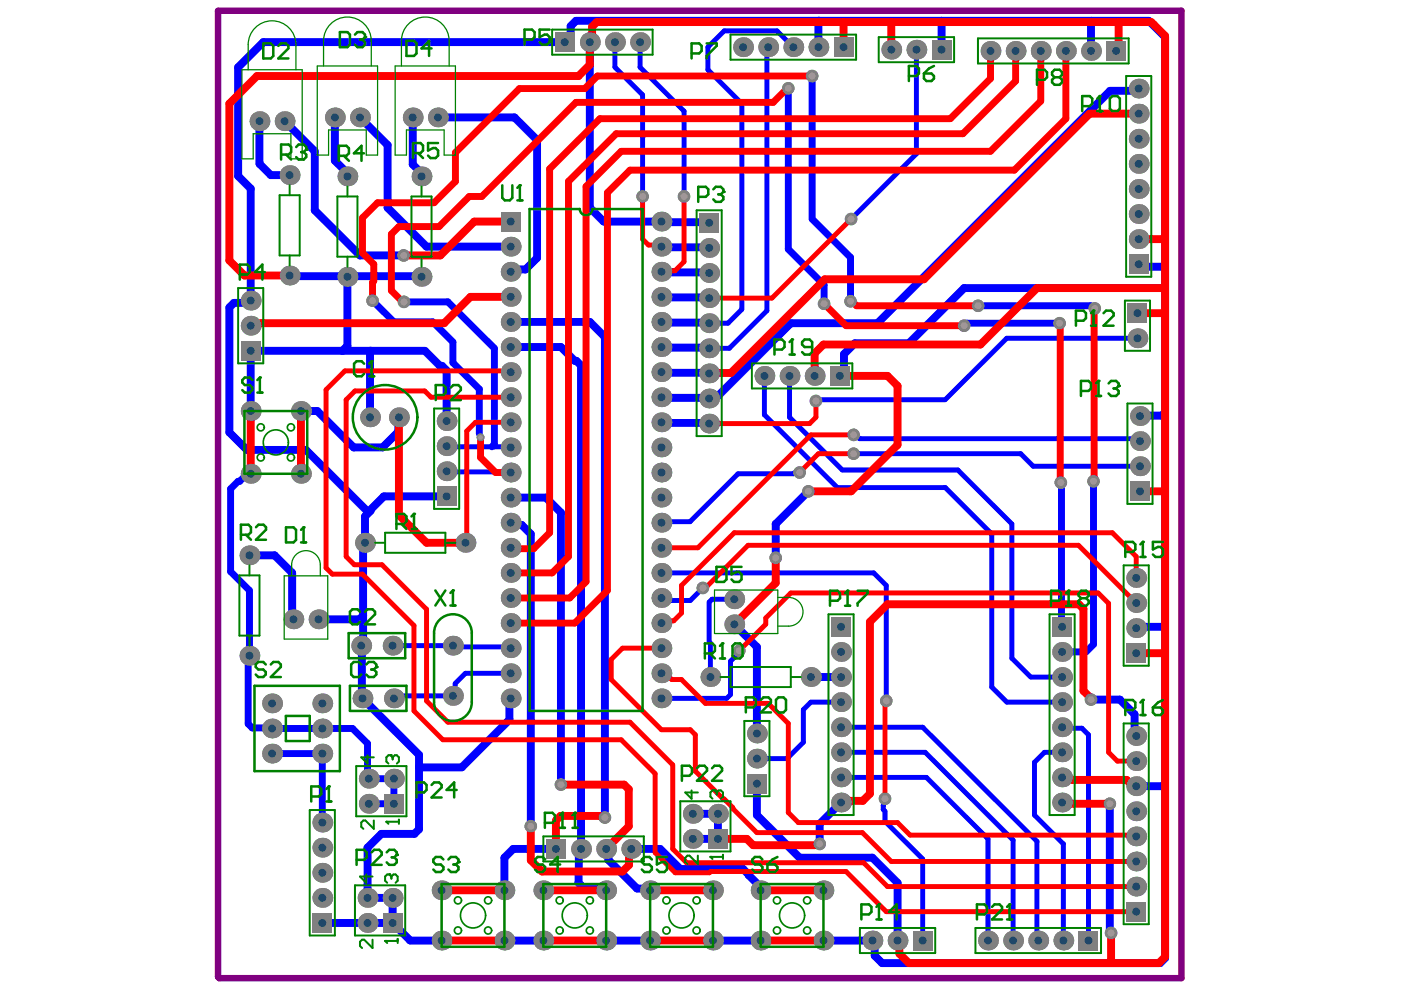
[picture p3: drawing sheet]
<svg xmlns="http://www.w3.org/2000/svg" width="297mm" height="210mm" viewBox="0 0 297 210" stroke-linecap="round" stroke-linejoin="round" font-family="sans-serif">
<path d="M46.2 2.3h204.3v205.1h-204l-.3-.3z" fill="none" stroke="#800080" stroke-width="1.4"/>
<g fill="#a6968d">
<circle cx="171.4" cy="104.2" r=".75"/>
<circle cx="164.5" cy="118.3" r=".75"/>
<circle cx="173.8" cy="178.9" r=".75"/>
<circle cx="235.6" cy="197.8" r=".75"/>
<circle cx="235.3" cy="170.4" r=".75"/>
<circle cx="231.3" cy="148.3" r=".75"/>
<circle cx="187.9" cy="148.6" r=".75"/>
<circle cx="156.7" cy="138" r=".75"/>
<circle cx="187.6" cy="169.4" r=".75"/>
<circle cx="101.9" cy="92.7" r=".52"/>
<circle cx="85.6" cy="64" r=".75"/>
<circle cx="79" cy="63.7" r=".75"/>
<circle cx="85.6" cy="54.2" r=".75"/>
<circle cx="167.1" cy="18.7" r=".75"/>
<circle cx="172.2" cy="16.1" r=".75"/>
<circle cx="174.7" cy="64.4" r=".75"/>
<circle cx="180.3" cy="63.9" r=".75"/>
<circle cx="180.4" cy="46.4" r=".75"/>
<circle cx="207.4" cy="64.8" r=".75"/>
<circle cx="204.4" cy="69.1" r=".75"/>
<circle cx="224.7" cy="68.5" r=".75"/>
<circle cx="232.1" cy="65.4" r=".75"/>
<circle cx="224.9" cy="102.3" r=".75"/>
<circle cx="231.8" cy="102" r=".75"/>
<circle cx="149" cy="124.7" r=".75"/>
<circle cx="128.3" cy="173.3" r=".75"/>
<circle cx="169.5" cy="100.2" r=".75"/>
<circle cx="181" cy="96.2" r=".75"/>
<circle cx="181" cy="92.2" r=".75"/>
<circle cx="173" cy="85" r=".75"/>
<circle cx="112.5" cy="175.2" r=".75"/>
<circle cx="118.9" cy="166.4" r=".75"/>
<circle cx="136.2" cy="41.7" r=".75"/>
<circle cx="145" cy="41.7" r=".75"/>
</g>
<path d="M125.1 8.9v35.2M66.7 32.1v12.5l9.6 9.6h9.3M82.2 30.7v13.4l8.2 8.2h17.9M170.6 105l-6.1 6.1v7.2M231.3 148.3h6.1l3.1 3.1v4.3l.4 .4M178.3 170.1l-4.5 4.6v4.2M235.3 170.4v27.2l.3 .2M185 199.4l.5 .5v2.7l1.5 1.6h59l1-1.1" fill="none" stroke="#00f" stroke-width="1.7"/>
<path d="M130.4 8.9v5.4l5.8 5.8v8.7M135.7 8.9v5.4l9.3 9.3M150.1 10v4.8l7.2 7.2v43.6M162.9 10l-.3 .3v55.6l-8 7.9h-4.2M94.8 94.7h13.3M140.2 121.5h45l2.7 2.6v24.5M156.7 138v.3l-1.8 1.9v7.1l-.8 .8h-13.9M225.2 154.2l.2 .2h4l1.4 1.4v43.6M187.6 169.4l-.3 .3v1.1v.8l.3 .4v2.1l8 8" fill="none" stroke="#00f" stroke-width="1"/>
<path d="M167.1 18.7v34.1l7.6 7.6M172.2 16.1v30.3l8.1 8.2M79 63.7l4.5 4.5h8.2l4.3 4.3v4.4l5.6 5.6v9.4M85.6 64h9.4l9.8 9.8v20.4l-.5 .5" fill="none" stroke="#00f" stroke-width="1.5"/>
<circle cx="136.2" cy="28.8" r=".52" fill="#00f"/>
<g fill="none" stroke="#00f" stroke-width="1">
<path d="M150.1 10l3.5-3.5h11.1l3.5 3.5M194.3 10.5v22.1l-13.9 13.8M136.2 28.8v12.9M145 23.6v18.1M157.3 65.6l-3 2.9h-3.9M162.1 79.7v8.2l15.4 15.5h22.9l9.9 9.8v32.5l3.2 3.2h11.7M167.4 79.7v8.8l11.2 11.2h24.5l11.4 11.4v28.5l4 3.9h6.7M241.2 71.7h-27.8l-13 13.1h-26.9M181 96.2h35.4l2.7 2.7h22.6M181 92.2h.4l.8 .8h59l.5 .5M77.9 115.4l-.9 .9M168.5 100.2l-.3 .2h-11.7l-10.2 10.2h-5.9l-.2 .2"/>
<path d="M149 124.7l-2.6 2.6h-5.6l-.6-.5M155.7 127.1h-4.7l-.6 .6v8.4l.2 .2v7.2M178.3 159.5h17.9l18.6 18.6v21.3M178.3 154.2h17.3l24.3 24.2v20.7l.2 .3M178.3 148.9h-6.4l-1.6 1.6v6.9l-3.4 3.4h-6.4M225.2 159.5h-3.7l-2.2 2.1v11.2l6.2 6.1v20.5M178.3 164.8h18.1l13.1 13.1v21.5M195.6 182.1v17.3"/>
</g>
<g fill="none" stroke="#00f" stroke-width="1.7">
<path d="M173.5 4.4v5.6M199.6 4.4v6.1M231.3 4.4h-109.2l-1.1 1.2v2.1l-1.3 1.2M241.4 18.8l-.5 .5h-5.5l-49.4 49.2h-18.3l-15.5 15.5h-1.4l-.4 .5-.2-.1h-9.8l-.2-.2M125.1 44.1l2.9 2.9h12.2l.2 .1h9.8l.2 .1M140.2 57.6l.2 .2h9.8l.2 .1M140.2 52.3l.2 .1h9.8l.2 .2M247 56.6v76.3M108.3 68.3h16.8l3.2 3.2v101.8M108.3 73.6h10.6l3 2.9h.3l1 1v102.5M140.2 78.9l.2 .1h9.8l.2 .2M140.2 73.6l.2 .1h9.8l.2 .1"/>
<path d="M140.2 68.3l.2 .1h9.8l.2 .1M140.2 62.9l.2 .2h9.8l.2 .1M247 61.1h-42.6l-11.7 11.7h-11.5l-2.3 2.3v3.7l-.8 .9M140.2 89.5l.2 .2h9.8l.2 .1M108.3 110.8l.5 .5h1.8l1.9 1.9v62M108.3 105.5h7.4l3.2 3.2v57.7M77 130.5v6M155.7 132.4l4.8 4.8v18.3M171.9 143.5h6.4M117.9 180h-9.1l-1.9 1.9M140 180l4.2 4.2h13.3l3.8 3.9M160.5 166.2v6.6l9 9.1h15.5l5.3 5.3v12.2"/>
</g>
<path d="M180.3 54.6v9.3M174.7 60.4v4M207.4 64.8h23.8l.6 .6h.3M224.7 68.5h-19.8l-.5 .6M224.9 102.3l.2 .1v30.4l.1 .1M231.8 102v34.6l-1.6 1.6h-5" fill="none" stroke="#00f" stroke-width="1.5"/>
<circle cx="173.5" cy="4.4" r=".84" fill="#00f"/>
<g fill="none" stroke="#00f" stroke-width="1.7">
<path d="M119.7 8.9h-63.9l-5.3 5.4v23l2.7 2.7v23.7l-.5 .5h-3.1l-1 1v26.5l3.8 3.7h12.5l12.9 12.9h.8l-1.2 1.2M231.3 10.8v-6.4h12.3l3.4 3.5v48.7h-5l-.6-.6M55 25.7v9l2.4 2.4h4M60.3 25.7l6.4 6.4M71 24.9v9.2l2.7 2.6v.7M76.3 24.9l5.9 5.8M87.5 24.9v10l1.9 1.8v.7M92.8 24.9h16.3l4.8 4.8v25l-2.5 2.4h-2.6l-.5 .5M61.4 58.4l.1 .2h27.7l.2 .1M73.7 58.7v14.6l-1.1 1.1M53.2 74.4h36.9M78.5 74.4v14.1"/>
<path d="M63.8 87.1h3.5l7.7 7.8h6.1M247 87.4l-.7 .7-4.6 .1M94.7 105.2h-13.3l-3.1 3.1M240.9 133.2l.3-.3h5.8v70.2M123.2 180l-.5 .5v6.7l1.2 1.2h4.3l.3 .4M128.5 180l.5 .5v1.8l6.1 6.1h2.4l.3 .4M133.8 180h6.2M146.9 172.5h5.3v5.4h-5.3M247 166.2l-.5 .5h-5.6M106.9 181.9v6.9M161.3 188.1v.7"/>
</g>
<circle cx="78.5" cy="74.4" r=".84" fill="#00f"/>
<path d="M53.2 74.4v12.7M90.1 74.4l3.2 3.2h.4l1 1v10.7M84.6 88.5l-.1 .1v2.9l-3.4 3.4M52.9 117.7h5.3l3.7 3.8v9.5l.3 .3M108.3 148.1l-.3 .2v4.3l-10.1 10.1h-9.1M88.8 160v15.8" fill="none" stroke="#00f" stroke-width="1.7"/>
<path d="M53.2 100.4h-.8l-1.6 1.6h-.3l-1.6 1.6v17.6l4 4v13.8M54 139l-1.4 1.3v13.2l.9 .8 4.2 .2" fill="none" stroke="#00f" stroke-width="1.5"/>
<circle cx="76.9" cy="148.1" r=".84" fill="#00f"/>
<path d="M77.4 109.5v5.6l-.4 .4v15l-.8 .8h-8.7M77 136.5l-.4 .4 .1 .1v10.9l12.1 12.1M88.8 175.8l-.9 1h-7.1l-2.9 2.9v10.7h5.3v5.3M68.3 195.7h14.9M83.2 195.7l3.8 3.7h6.6M106.9 199.4h8.3M128.5 199.4h9.3M151.2 199.4h10.1M174.6 199.4h10.4" fill="none" stroke="#00f" stroke-width="1.7"/>
<path d="M57.7 154.5h17l3.2 3.1v7.2l.3 .3h5.3v5.3h-5.3M57.7 159.8h10.6v14.6" fill="none" stroke="#00f" stroke-width="1.5"/>
<path d="M94.7 99.9l.1 .2h13.3l.2 .1M94.7 94.6l.1 .1M108.1 94.7l.2 .2M83.2 136.9h12.8l.3 .3h11.7l.3 .2M108.3 142.7h-9.6l-2.2 2.2v2.2l-.5 .4h-12l-.5 .6" fill="none" stroke="#00f" stroke-width="1"/>
<circle cx="171.4" cy="104.2" r="1.33" fill="#808080"/>
<circle cx="171.4" cy="104.2" r=".75" fill="#a6968d"/>
<circle cx="164.5" cy="118.3" r="1.33" fill="#808080"/>
<circle cx="164.5" cy="118.3" r=".75" fill="#a6968d"/>
<circle cx="173.8" cy="178.9" r="1.33" fill="#808080"/>
<circle cx="173.8" cy="178.9" r=".75" fill="#a6968d"/>
<circle cx="235.6" cy="197.8" r="1.33" fill="#808080"/>
<circle cx="235.6" cy="197.8" r=".75" fill="#a6968d"/>
<circle cx="235.3" cy="170.4" r="1.33" fill="#808080"/>
<circle cx="235.3" cy="170.4" r=".75" fill="#a6968d"/>
<circle cx="231.3" cy="148.3" r="1.33" fill="#808080"/>
<circle cx="231.3" cy="148.3" r=".75" fill="#a6968d"/>
<circle cx="187.9" cy="148.6" r="1.33" fill="#808080"/>
<circle cx="187.9" cy="148.6" r=".75" fill="#a6968d"/>
<circle cx="156.7" cy="138" r="1.33" fill="#808080"/>
<circle cx="156.7" cy="138" r=".75" fill="#a6968d"/>
<circle cx="187.6" cy="169.4" r="1.33" fill="#808080"/>
<circle cx="187.6" cy="169.4" r=".75" fill="#a6968d"/>
<circle cx="101.9" cy="92.7" r=".84" fill="#808080"/>
<circle cx="101.9" cy="92.7" r=".52" fill="#a6968d"/>
<circle cx="85.6" cy="64" r="1.33" fill="#808080"/>
<circle cx="85.6" cy="64" r=".75" fill="#a6968d"/>
<circle cx="79" cy="63.7" r="1.33" fill="#808080"/>
<circle cx="79" cy="63.7" r=".75" fill="#a6968d"/>
<circle cx="85.6" cy="54.2" r="1.33" fill="#808080"/>
<circle cx="85.6" cy="54.2" r=".75" fill="#a6968d"/>
<circle cx="167.1" cy="18.7" r="1.33" fill="#808080"/>
<circle cx="167.1" cy="18.7" r=".75" fill="#a6968d"/>
<circle cx="172.2" cy="16.1" r="1.33" fill="#808080"/>
<circle cx="172.2" cy="16.1" r=".75" fill="#a6968d"/>
<circle cx="174.7" cy="64.4" r="1.33" fill="#808080"/>
<circle cx="174.7" cy="64.4" r=".75" fill="#a6968d"/>
<circle cx="180.3" cy="63.9" r="1.33" fill="#808080"/>
<circle cx="180.3" cy="63.9" r=".75" fill="#a6968d"/>
<circle cx="180.4" cy="46.4" r="1.33" fill="#808080"/>
<circle cx="180.4" cy="46.4" r=".75" fill="#a6968d"/>
<circle cx="207.4" cy="64.8" r="1.33" fill="#808080"/>
<circle cx="207.4" cy="64.8" r=".75" fill="#a6968d"/>
<circle cx="204.4" cy="69.1" r="1.33" fill="#808080"/>
<circle cx="204.4" cy="69.1" r=".75" fill="#a6968d"/>
<circle cx="224.7" cy="68.5" r="1.33" fill="#808080"/>
<circle cx="224.7" cy="68.5" r=".75" fill="#a6968d"/>
<circle cx="232.1" cy="65.4" r="1.33" fill="#808080"/>
<circle cx="232.1" cy="65.4" r=".75" fill="#a6968d"/>
<circle cx="224.9" cy="102.3" r="1.33" fill="#808080"/>
<circle cx="224.9" cy="102.3" r=".75" fill="#a6968d"/>
<circle cx="231.8" cy="102" r="1.33" fill="#808080"/>
<circle cx="231.8" cy="102" r=".75" fill="#a6968d"/>
<circle cx="149" cy="124.7" r="1.33" fill="#808080"/>
<circle cx="149" cy="124.7" r=".75" fill="#a6968d"/>
<circle cx="128.3" cy="173.3" r="1.33" fill="#808080"/>
<circle cx="128.3" cy="173.3" r=".75" fill="#a6968d"/>
<circle cx="169.5" cy="100.2" r="1.33" fill="#808080"/>
<circle cx="169.5" cy="100.2" r=".75" fill="#a6968d"/>
<circle cx="181" cy="96.2" r="1.33" fill="#808080"/>
<circle cx="181" cy="96.2" r=".75" fill="#a6968d"/>
<circle cx="181" cy="92.2" r="1.33" fill="#808080"/>
<circle cx="181" cy="92.2" r=".75" fill="#a6968d"/>
<circle cx="173" cy="85" r="1.33" fill="#808080"/>
<circle cx="173" cy="85" r=".75" fill="#a6968d"/>
<circle cx="112.5" cy="175.2" r="1.33" fill="#808080"/>
<circle cx="112.5" cy="175.2" r=".75" fill="#a6968d"/>
<circle cx="118.9" cy="166.4" r="1.33" fill="#808080"/>
<circle cx="118.9" cy="166.4" r=".75" fill="#a6968d"/>
<circle cx="136.2" cy="41.7" r="1.33" fill="#808080"/>
<circle cx="136.2" cy="41.7" r=".75" fill="#a6968d"/>
<circle cx="145" cy="41.7" r="1.33" fill="#808080"/>
<circle cx="145" cy="41.7" r=".75" fill="#a6968d"/>
<path d="M66.2 193.6h4.2v4.2h-4.2z" fill-rule="evenodd" fill="#808080"/>
<circle cx="68.3" cy="195.7" r=".84" fill="#1f4769"/>
<circle cx="68.3" cy="190.4" r="2.09" fill="#808080"/>
<circle cx="68.3" cy="190.4" r=".84" fill="#1f4769"/>
<circle cx="68.3" cy="185" r="2.09" fill="#808080"/>
<circle cx="68.3" cy="185" r=".84" fill="#1f4769"/>
<circle cx="68.3" cy="179.7" r="2.09" fill="#808080"/>
<circle cx="68.3" cy="179.7" r=".84" fill="#1f4769"/>
<circle cx="68.3" cy="174.4" r="2.09" fill="#808080"/>
<circle cx="68.3" cy="174.4" r=".84" fill="#1f4769"/>
<circle cx="68.3" cy="159.8" r="2.09" fill="#808080"/>
<circle cx="68.3" cy="159.8" r=".84" fill="#1f4769"/>
<circle cx="77.9" cy="195.7" r="2.09" fill="#808080"/>
<circle cx="77.9" cy="195.7" r=".84" fill="#1f4769"/>
<circle cx="77.9" cy="190.4" r="2.09" fill="#808080"/>
<circle cx="77.9" cy="190.4" r=".84" fill="#1f4769"/>
<circle cx="78.2" cy="170.4" r="2.09" fill="#808080"/>
<circle cx="78.2" cy="170.4" r=".84" fill="#1f4769"/>
<circle cx="78.2" cy="165.1" r="2.09" fill="#808080"/>
<circle cx="78.2" cy="165.1" r=".84" fill="#1f4769"/>
<path d="M81.1 193.6h4.2v4.2h-4.2z" fill-rule="evenodd" fill="#808080"/>
<circle cx="83.2" cy="195.7" r=".84" fill="#1f4769"/>
<circle cx="83.2" cy="190.4" r="2.09" fill="#808080"/>
<circle cx="83.2" cy="190.4" r=".84" fill="#1f4769"/>
<path d="M81.4 168.3h4.2v4.2h-4.2z" fill-rule="evenodd" fill="#808080"/>
<circle cx="83.5" cy="170.4" r=".84" fill="#1f4769"/>
<circle cx="83.5" cy="165.1" r="2.09" fill="#808080"/>
<circle cx="83.5" cy="165.1" r=".84" fill="#1f4769"/>
<circle cx="93.6" cy="199.4" r="2.09" fill="#808080"/>
<circle cx="93.6" cy="199.4" r=".84" fill="#1f4769"/>
<circle cx="93.6" cy="188.8" r="2.09" fill="#808080"/>
<circle cx="93.6" cy="188.8" r=".84" fill="#1f4769"/>
<circle cx="106.9" cy="199.4" r="2.09" fill="#808080"/>
<circle cx="106.9" cy="199.4" r=".84" fill="#1f4769"/>
<circle cx="106.9" cy="188.8" r="2.09" fill="#808080"/>
<circle cx="106.9" cy="188.8" r=".84" fill="#1f4769"/>
<circle cx="115.2" cy="199.4" r="2.09" fill="#808080"/>
<circle cx="115.2" cy="199.4" r=".84" fill="#1f4769"/>
<circle cx="115.2" cy="188.8" r="2.09" fill="#808080"/>
<circle cx="115.2" cy="188.8" r=".84" fill="#1f4769"/>
<path d="M115.8 177.9h4.2v4.2h-4.2z" fill-rule="evenodd" fill="#808080"/>
<circle cx="117.9" cy="180" r=".84" fill="#1f4769"/>
<circle cx="123.2" cy="180" r="2.09" fill="#808080"/>
<circle cx="123.2" cy="180" r=".84" fill="#1f4769"/>
<circle cx="128.5" cy="199.4" r="2.09" fill="#808080"/>
<circle cx="128.5" cy="199.4" r=".84" fill="#1f4769"/>
<circle cx="128.5" cy="188.8" r="2.09" fill="#808080"/>
<circle cx="128.5" cy="188.8" r=".84" fill="#1f4769"/>
<circle cx="128.5" cy="180" r="2.09" fill="#808080"/>
<circle cx="128.5" cy="180" r=".84" fill="#1f4769"/>
<circle cx="133.8" cy="180" r="2.09" fill="#808080"/>
<circle cx="133.8" cy="180" r=".84" fill="#1f4769"/>
<circle cx="137.8" cy="199.4" r="2.09" fill="#808080"/>
<circle cx="137.8" cy="199.4" r=".84" fill="#1f4769"/>
<circle cx="137.8" cy="188.8" r="2.09" fill="#808080"/>
<circle cx="137.8" cy="188.8" r=".84" fill="#1f4769"/>
<circle cx="52.9" cy="139" r="2.09" fill="#808080"/>
<circle cx="52.9" cy="139" r=".84" fill="#1f4769"/>
<circle cx="52.9" cy="117.7" r="2.09" fill="#808080"/>
<circle cx="52.9" cy="117.7" r=".84" fill="#1f4769"/>
<circle cx="57.7" cy="159.8" r="2.09" fill="#808080"/>
<circle cx="57.7" cy="159.8" r=".84" fill="#1f4769"/>
<circle cx="57.7" cy="154.5" r="2.09" fill="#808080"/>
<circle cx="57.7" cy="154.5" r=".84" fill="#1f4769"/>
<circle cx="57.7" cy="149.1" r="2.09" fill="#808080"/>
<circle cx="57.7" cy="149.1" r=".84" fill="#1f4769"/>
<circle cx="62.2" cy="131.3" r="2.09" fill="#808080"/>
<circle cx="62.2" cy="131.3" r=".84" fill="#1f4769"/>
<circle cx="67.5" cy="131.3" r="2.09" fill="#808080"/>
<circle cx="67.5" cy="131.3" r=".84" fill="#1f4769"/>
<circle cx="68.3" cy="154.5" r="2.09" fill="#808080"/>
<circle cx="68.3" cy="154.5" r=".84" fill="#1f4769"/>
<circle cx="68.3" cy="149.1" r="2.09" fill="#808080"/>
<circle cx="68.3" cy="149.1" r=".84" fill="#1f4769"/>
<circle cx="76.6" cy="136.9" r="2.09" fill="#808080"/>
<circle cx="76.6" cy="136.9" r=".84" fill="#1f4769"/>
<circle cx="76.9" cy="148.1" r="2.09" fill="#808080"/>
<circle cx="76.9" cy="148.1" r=".84" fill="#1f4769"/>
<circle cx="77.4" cy="115.1" r="2.09" fill="#808080"/>
<circle cx="77.4" cy="115.1" r=".84" fill="#1f4769"/>
<circle cx="83.2" cy="136.9" r="2.09" fill="#808080"/>
<circle cx="83.2" cy="136.9" r=".84" fill="#1f4769"/>
<circle cx="83.5" cy="148.1" r="2.09" fill="#808080"/>
<circle cx="83.5" cy="148.1" r=".84" fill="#1f4769"/>
<circle cx="96" cy="147.5" r="2.09" fill="#808080"/>
<circle cx="96" cy="147.5" r=".84" fill="#1f4769"/>
<circle cx="96" cy="136.9" r="2.09" fill="#808080"/>
<circle cx="96" cy="136.9" r=".84" fill="#1f4769"/>
<circle cx="98.7" cy="115.1" r="2.09" fill="#808080"/>
<circle cx="98.7" cy="115.1" r=".84" fill="#1f4769"/>
<circle cx="108.3" cy="137.4" r="2.09" fill="#808080"/>
<circle cx="108.3" cy="137.4" r=".84" fill="#1f4769"/>
<circle cx="108.3" cy="148.1" r="2.09" fill="#808080"/>
<circle cx="108.3" cy="148.1" r=".84" fill="#1f4769"/>
<circle cx="108.3" cy="142.7" r="2.09" fill="#808080"/>
<circle cx="108.3" cy="142.7" r=".84" fill="#1f4769"/>
<circle cx="108.3" cy="132.1" r="2.09" fill="#808080"/>
<circle cx="108.3" cy="132.1" r=".84" fill="#1f4769"/>
<circle cx="108.3" cy="121.5" r="2.09" fill="#808080"/>
<circle cx="108.3" cy="121.5" r=".84" fill="#1f4769"/>
<circle cx="108.3" cy="126.8" r="2.09" fill="#808080"/>
<circle cx="108.3" cy="126.8" r=".84" fill="#1f4769"/>
<circle cx="108.3" cy="116.1" r="2.09" fill="#808080"/>
<circle cx="108.3" cy="116.1" r=".84" fill="#1f4769"/>
<circle cx="108.3" cy="110.8" r="2.09" fill="#808080"/>
<circle cx="108.3" cy="110.8" r=".84" fill="#1f4769"/>
<circle cx="140.2" cy="142.7" r="2.09" fill="#808080"/>
<circle cx="140.2" cy="142.7" r=".84" fill="#1f4769"/>
<circle cx="140.2" cy="137.4" r="2.09" fill="#808080"/>
<circle cx="140.2" cy="137.4" r=".84" fill="#1f4769"/>
<circle cx="140.2" cy="132.1" r="2.09" fill="#808080"/>
<circle cx="140.2" cy="132.1" r=".84" fill="#1f4769"/>
<circle cx="140.2" cy="126.8" r="2.09" fill="#808080"/>
<circle cx="140.2" cy="126.8" r=".84" fill="#1f4769"/>
<circle cx="140.2" cy="110.8" r="2.09" fill="#808080"/>
<circle cx="140.2" cy="110.8" r=".84" fill="#1f4769"/>
<circle cx="140.2" cy="121.5" r="2.09" fill="#808080"/>
<circle cx="140.2" cy="121.5" r=".84" fill="#1f4769"/>
<circle cx="140.2" cy="116.1" r="2.09" fill="#808080"/>
<circle cx="140.2" cy="116.1" r=".84" fill="#1f4769"/>
<circle cx="146.9" cy="177.9" r="2.09" fill="#808080"/>
<circle cx="146.9" cy="177.9" r=".84" fill="#1f4769"/>
<circle cx="146.9" cy="172.5" r="2.09" fill="#808080"/>
<circle cx="146.9" cy="172.5" r=".84" fill="#1f4769"/>
<circle cx="151.2" cy="199.4" r="2.09" fill="#808080"/>
<circle cx="151.2" cy="199.4" r=".84" fill="#1f4769"/>
<circle cx="151.2" cy="188.8" r="2.09" fill="#808080"/>
<circle cx="151.2" cy="188.8" r=".84" fill="#1f4769"/>
<path d="M150.1 175.8h4.2v4.2h-4.2z" fill-rule="evenodd" fill="#808080"/>
<circle cx="152.2" cy="177.9" r=".84" fill="#1f4769"/>
<circle cx="152.2" cy="172.5" r="2.09" fill="#808080"/>
<circle cx="152.2" cy="172.5" r=".84" fill="#1f4769"/>
<path d="M158.4 164.1h4.2v4.2h-4.2z" fill-rule="evenodd" fill="#808080"/>
<circle cx="160.5" cy="166.2" r=".84" fill="#1f4769"/>
<circle cx="161.3" cy="199.4" r="2.09" fill="#808080"/>
<circle cx="161.3" cy="199.4" r=".84" fill="#1f4769"/>
<circle cx="161.3" cy="188.8" r="2.09" fill="#808080"/>
<circle cx="161.3" cy="188.8" r=".84" fill="#1f4769"/>
<circle cx="174.6" cy="199.4" r="2.09" fill="#808080"/>
<circle cx="174.6" cy="199.4" r=".84" fill="#1f4769"/>
<circle cx="174.6" cy="188.8" r="2.09" fill="#808080"/>
<circle cx="174.6" cy="188.8" r=".84" fill="#1f4769"/>
<circle cx="178.3" cy="170.1" r="2.09" fill="#808080"/>
<circle cx="178.3" cy="170.2" r=".84" fill="#1f4769"/>
<circle cx="185" cy="199.4" r="2.09" fill="#808080"/>
<circle cx="185" cy="199.4" r=".84" fill="#1f4769"/>
<circle cx="190.3" cy="199.4" r="2.09" fill="#808080"/>
<circle cx="190.3" cy="199.4" r=".84" fill="#1f4769"/>
<path d="M193.5 197.3h4.2v4.2h-4.2z" fill-rule="evenodd" fill="#808080"/>
<circle cx="195.6" cy="199.4" r=".84" fill="#1f4769"/>
<circle cx="209.5" cy="199.4" r="2.09" fill="#808080"/>
<circle cx="209.5" cy="199.4" r=".84" fill="#1f4769"/>
<circle cx="214.8" cy="199.4" r="2.09" fill="#808080"/>
<circle cx="214.8" cy="199.4" r=".84" fill="#1f4769"/>
<circle cx="220.1" cy="199.4" r="2.09" fill="#808080"/>
<circle cx="220.1" cy="199.4" r=".84" fill="#1f4769"/>
<circle cx="225.2" cy="170.1" r="2.09" fill="#808080"/>
<circle cx="225.2" cy="170.2" r=".84" fill="#1f4769"/>
<circle cx="225.5" cy="199.4" r="2.09" fill="#808080"/>
<circle cx="225.5" cy="199.4" r=".84" fill="#1f4769"/>
<path d="M228.7 197.3h4.2v4.2h-4.2z" fill-rule="evenodd" fill="#808080"/>
<circle cx="230.8" cy="199.4" r=".84" fill="#1f4769"/>
<path d="M238.8 191.2h4.2v4.2h-4.2z" fill-rule="evenodd" fill="#808080"/>
<circle cx="240.9" cy="193.3" r=".84" fill="#1f4769"/>
<circle cx="240.9" cy="188" r="2.09" fill="#808080"/>
<circle cx="240.9" cy="188" r=".84" fill="#1f4769"/>
<circle cx="240.9" cy="182.7" r="2.09" fill="#808080"/>
<circle cx="240.9" cy="182.7" r=".84" fill="#1f4769"/>
<circle cx="240.9" cy="177.3" r="2.09" fill="#808080"/>
<circle cx="240.9" cy="177.3" r=".84" fill="#1f4769"/>
<circle cx="240.9" cy="172" r="2.09" fill="#808080"/>
<circle cx="240.9" cy="172" r=".84" fill="#1f4769"/>
<circle cx="240.9" cy="166.7" r="2.09" fill="#808080"/>
<circle cx="240.9" cy="166.7" r=".84" fill="#1f4769"/>
<circle cx="140.2" cy="148.1" r="2.09" fill="#808080"/>
<circle cx="140.2" cy="148.1" r=".84" fill="#1f4769"/>
<circle cx="150.6" cy="143.5" r="2.09" fill="#808080"/>
<circle cx="150.6" cy="143.5" r=".84" fill="#1f4769"/>
<circle cx="155.7" cy="127.1" r="2.09" fill="#808080"/>
<circle cx="155.7" cy="127.1" r=".84" fill="#1f4769"/>
<circle cx="155.7" cy="132.4" r="2.09" fill="#808080"/>
<circle cx="155.7" cy="132.4" r=".84" fill="#1f4769"/>
<circle cx="160.5" cy="160.8" r="2.09" fill="#808080"/>
<circle cx="160.5" cy="160.8" r=".84" fill="#1f4769"/>
<circle cx="160.5" cy="155.5" r="2.09" fill="#808080"/>
<circle cx="160.5" cy="155.5" r=".84" fill="#1f4769"/>
<circle cx="171.9" cy="143.5" r="2.09" fill="#808080"/>
<circle cx="171.9" cy="143.5" r=".84" fill="#1f4769"/>
<circle cx="178.3" cy="164.8" r="2.09" fill="#808080"/>
<circle cx="178.3" cy="164.8" r=".84" fill="#1f4769"/>
<circle cx="178.3" cy="159.5" r="2.09" fill="#808080"/>
<circle cx="178.3" cy="159.5" r=".84" fill="#1f4769"/>
<circle cx="178.3" cy="143.5" r="2.09" fill="#808080"/>
<circle cx="178.3" cy="143.5" r=".84" fill="#1f4769"/>
<circle cx="178.3" cy="154.2" r="2.09" fill="#808080"/>
<circle cx="178.3" cy="154.2" r=".84" fill="#1f4769"/>
<circle cx="178.3" cy="148.9" r="2.09" fill="#808080"/>
<circle cx="178.3" cy="148.9" r=".84" fill="#1f4769"/>
<circle cx="178.3" cy="138.2" r="2.09" fill="#808080"/>
<circle cx="178.3" cy="138.2" r=".84" fill="#1f4769"/>
<path d="M176.2 130.8h4.2v4.2h-4.2z" fill-rule="evenodd" fill="#808080"/>
<circle cx="178.3" cy="132.9" r=".84" fill="#1f4769"/>
<circle cx="225.2" cy="164.8" r="2.09" fill="#808080"/>
<circle cx="225.2" cy="164.8" r=".84" fill="#1f4769"/>
<circle cx="225.2" cy="159.5" r="2.09" fill="#808080"/>
<circle cx="225.2" cy="159.5" r=".84" fill="#1f4769"/>
<circle cx="225.2" cy="154.2" r="2.09" fill="#808080"/>
<circle cx="225.2" cy="154.2" r=".84" fill="#1f4769"/>
<circle cx="225.2" cy="148.9" r="2.09" fill="#808080"/>
<circle cx="225.2" cy="148.9" r=".84" fill="#1f4769"/>
<circle cx="225.2" cy="143.5" r="2.09" fill="#808080"/>
<circle cx="225.2" cy="143.5" r=".84" fill="#1f4769"/>
<circle cx="225.2" cy="138.2" r="2.09" fill="#808080"/>
<circle cx="225.2" cy="138.2" r=".84" fill="#1f4769"/>
<path d="M223.1 130.8h4.2v4.2h-4.2z" fill-rule="evenodd" fill="#808080"/>
<circle cx="225.2" cy="132.9" r=".84" fill="#1f4769"/>
<circle cx="240.9" cy="161.4" r="2.09" fill="#808080"/>
<circle cx="240.9" cy="161.4" r=".84" fill="#1f4769"/>
<circle cx="240.9" cy="156.1" r="2.09" fill="#808080"/>
<circle cx="240.9" cy="156.1" r=".84" fill="#1f4769"/>
<circle cx="240.9" cy="122.5" r="2.09" fill="#808080"/>
<circle cx="240.9" cy="122.5" r=".84" fill="#1f4769"/>
<path d="M238.8 136.4h4.2v4.2h-4.2z" fill-rule="evenodd" fill="#808080"/>
<circle cx="240.9" cy="138.5" r=".84" fill="#1f4769"/>
<circle cx="240.9" cy="133.2" r="2.09" fill="#808080"/>
<circle cx="240.9" cy="133.2" r=".84" fill="#1f4769"/>
<circle cx="240.9" cy="127.9" r="2.09" fill="#808080"/>
<circle cx="240.9" cy="127.9" r=".84" fill="#1f4769"/>
<circle cx="53.2" cy="87.1" r="2.09" fill="#808080"/>
<circle cx="53.2" cy="87.1" r=".84" fill="#1f4769"/>
<circle cx="53.2" cy="100.4" r="2.09" fill="#808080"/>
<circle cx="53.2" cy="100.5" r=".84" fill="#1f4769"/>
<path d="M51.1 72.3h4.2v4.2h-4.2z" fill-rule="evenodd" fill="#808080"/>
<circle cx="53.2" cy="74.4" r=".84" fill="#1f4769"/>
<circle cx="53.2" cy="69.1" r="2.09" fill="#808080"/>
<circle cx="53.2" cy="69.1" r=".84" fill="#1f4769"/>
<circle cx="63.8" cy="87.1" r="2.09" fill="#808080"/>
<circle cx="63.8" cy="87.1" r=".84" fill="#1f4769"/>
<circle cx="63.8" cy="100.4" r="2.09" fill="#808080"/>
<circle cx="63.8" cy="100.5" r=".84" fill="#1f4769"/>
<circle cx="78.5" cy="88.5" r="2.09" fill="#808080"/>
<circle cx="78.5" cy="88.5" r=".84" fill="#1f4769"/>
<circle cx="84.6" cy="88.5" r="2.09" fill="#808080"/>
<circle cx="84.6" cy="88.5" r=".84" fill="#1f4769"/>
<circle cx="94.7" cy="99.9" r="2.09" fill="#808080"/>
<circle cx="94.7" cy="99.9" r=".84" fill="#1f4769"/>
<path d="M92.6 103.1h4.2v4.2h-4.2z" fill-rule="evenodd" fill="#808080"/>
<circle cx="94.7" cy="105.2" r=".84" fill="#1f4769"/>
<circle cx="94.7" cy="89.3" r="2.09" fill="#808080"/>
<circle cx="94.7" cy="89.3" r=".84" fill="#1f4769"/>
<circle cx="94.7" cy="94.6" r="2.09" fill="#808080"/>
<circle cx="94.7" cy="94.6" r=".84" fill="#1f4769"/>
<circle cx="108.3" cy="105.5" r="2.09" fill="#808080"/>
<circle cx="108.3" cy="105.5" r=".84" fill="#1f4769"/>
<circle cx="108.3" cy="100.2" r="2.09" fill="#808080"/>
<circle cx="108.3" cy="100.2" r=".84" fill="#1f4769"/>
<circle cx="108.3" cy="94.9" r="2.09" fill="#808080"/>
<circle cx="108.3" cy="94.9" r=".84" fill="#1f4769"/>
<circle cx="108.3" cy="89.5" r="2.09" fill="#808080"/>
<circle cx="108.3" cy="89.5" r=".84" fill="#1f4769"/>
<circle cx="108.3" cy="84.2" r="2.09" fill="#808080"/>
<circle cx="108.3" cy="84.2" r=".84" fill="#1f4769"/>
<circle cx="108.3" cy="78.9" r="2.09" fill="#808080"/>
<circle cx="108.3" cy="78.9" r=".84" fill="#1f4769"/>
<circle cx="108.3" cy="73.6" r="2.09" fill="#808080"/>
<circle cx="108.3" cy="73.6" r=".84" fill="#1f4769"/>
<circle cx="108.3" cy="68.3" r="2.09" fill="#808080"/>
<circle cx="108.3" cy="68.3" r=".84" fill="#1f4769"/>
<circle cx="140.2" cy="89.5" r="2.09" fill="#808080"/>
<circle cx="140.2" cy="89.5" r=".84" fill="#1f4769"/>
<circle cx="140.2" cy="94.9" r="2.09" fill="#808080"/>
<circle cx="140.2" cy="94.9" r=".84" fill="#1f4769"/>
<circle cx="140.2" cy="100.2" r="2.09" fill="#808080"/>
<circle cx="140.2" cy="100.2" r=".84" fill="#1f4769"/>
<circle cx="140.2" cy="105.5" r="2.09" fill="#808080"/>
<circle cx="140.2" cy="105.5" r=".84" fill="#1f4769"/>
<circle cx="140.2" cy="84.2" r="2.09" fill="#808080"/>
<circle cx="140.2" cy="84.2" r=".84" fill="#1f4769"/>
<circle cx="140.2" cy="78.9" r="2.09" fill="#808080"/>
<circle cx="140.2" cy="78.9" r=".84" fill="#1f4769"/>
<circle cx="140.2" cy="73.6" r="2.09" fill="#808080"/>
<circle cx="140.2" cy="73.6" r=".84" fill="#1f4769"/>
<circle cx="140.2" cy="68.3" r="2.09" fill="#808080"/>
<circle cx="140.2" cy="68.3" r=".84" fill="#1f4769"/>
<circle cx="150.4" cy="84.5" r="2.09" fill="#808080"/>
<circle cx="150.4" cy="84.5" r=".84" fill="#1f4769"/>
<circle cx="53.2" cy="63.7" r="2.09" fill="#808080"/>
<circle cx="53.2" cy="63.7" r=".84" fill="#1f4769"/>
<circle cx="55" cy="25.7" r="2.09" fill="#808080"/>
<circle cx="55" cy="25.7" r=".84" fill="#1f4769"/>
<circle cx="60.3" cy="25.7" r="2.09" fill="#808080"/>
<circle cx="60.3" cy="25.7" r=".84" fill="#1f4769"/>
<circle cx="61.4" cy="58.4" r="2.09" fill="#808080"/>
<circle cx="61.4" cy="58.4" r=".84" fill="#1f4769"/>
<circle cx="61.4" cy="37.1" r="2.09" fill="#808080"/>
<circle cx="61.4" cy="37.1" r=".84" fill="#1f4769"/>
<circle cx="71" cy="24.9" r="2.09" fill="#808080"/>
<circle cx="71" cy="24.9" r=".84" fill="#1f4769"/>
<circle cx="73.7" cy="58.7" r="2.09" fill="#808080"/>
<circle cx="73.7" cy="58.7" r=".84" fill="#1f4769"/>
<circle cx="73.7" cy="37.4" r="2.09" fill="#808080"/>
<circle cx="73.7" cy="37.4" r=".84" fill="#1f4769"/>
<circle cx="76.3" cy="24.9" r="2.09" fill="#808080"/>
<circle cx="76.3" cy="24.9" r=".84" fill="#1f4769"/>
<circle cx="87.5" cy="24.9" r="2.09" fill="#808080"/>
<circle cx="87.5" cy="24.9" r=".84" fill="#1f4769"/>
<circle cx="89.4" cy="58.7" r="2.09" fill="#808080"/>
<circle cx="89.4" cy="58.7" r=".84" fill="#1f4769"/>
<circle cx="89.4" cy="37.4" r="2.09" fill="#808080"/>
<circle cx="89.4" cy="37.4" r=".84" fill="#1f4769"/>
<circle cx="92.8" cy="24.9" r="2.09" fill="#808080"/>
<circle cx="92.8" cy="24.9" r=".84" fill="#1f4769"/>
<circle cx="108.3" cy="62.9" r="2.09" fill="#808080"/>
<circle cx="108.3" cy="62.9" r=".84" fill="#1f4769"/>
<circle cx="108.3" cy="57.6" r="2.09" fill="#808080"/>
<circle cx="108.3" cy="57.6" r=".84" fill="#1f4769"/>
<circle cx="108.3" cy="52.3" r="2.09" fill="#808080"/>
<circle cx="108.3" cy="52.3" r=".84" fill="#1f4769"/>
<path d="M106.2 44.9h4.2v4.2h-4.2z" fill-rule="evenodd" fill="#808080"/>
<circle cx="108.3" cy="47" r=".84" fill="#1f4769"/>
<path d="M117.6 6.8h4.2v4.2h-4.2z" fill-rule="evenodd" fill="#808080"/>
<circle cx="119.7" cy="8.9" r=".84" fill="#1f4769"/>
<circle cx="125.1" cy="8.9" r="2.09" fill="#808080"/>
<circle cx="125.1" cy="8.9" r=".84" fill="#1f4769"/>
<circle cx="130.4" cy="8.9" r="2.09" fill="#808080"/>
<circle cx="130.4" cy="8.9" r=".84" fill="#1f4769"/>
<circle cx="135.7" cy="8.9" r="2.09" fill="#808080"/>
<circle cx="135.7" cy="8.9" r=".84" fill="#1f4769"/>
<circle cx="140.2" cy="62.9" r="2.09" fill="#808080"/>
<circle cx="140.2" cy="62.9" r=".84" fill="#1f4769"/>
<circle cx="140.2" cy="47" r="2.09" fill="#808080"/>
<circle cx="140.2" cy="47" r=".84" fill="#1f4769"/>
<circle cx="140.2" cy="52.3" r="2.09" fill="#808080"/>
<circle cx="140.2" cy="52.3" r=".84" fill="#1f4769"/>
<circle cx="140.2" cy="57.6" r="2.09" fill="#808080"/>
<circle cx="140.2" cy="57.6" r=".84" fill="#1f4769"/>
<circle cx="150.4" cy="63.2" r="2.09" fill="#808080"/>
<circle cx="150.4" cy="63.2" r=".84" fill="#1f4769"/>
<circle cx="150.4" cy="89.8" r="2.09" fill="#808080"/>
<circle cx="150.4" cy="89.8" r=".84" fill="#1f4769"/>
<circle cx="150.4" cy="79.2" r="2.09" fill="#808080"/>
<circle cx="150.4" cy="79.2" r=".84" fill="#1f4769"/>
<circle cx="150.4" cy="73.8" r="2.09" fill="#808080"/>
<circle cx="150.4" cy="73.8" r=".84" fill="#1f4769"/>
<circle cx="150.4" cy="68.5" r="2.09" fill="#808080"/>
<circle cx="150.4" cy="68.5" r=".84" fill="#1f4769"/>
<circle cx="150.4" cy="57.9" r="2.09" fill="#808080"/>
<circle cx="150.4" cy="57.9" r=".84" fill="#1f4769"/>
<circle cx="150.4" cy="52.6" r="2.09" fill="#808080"/>
<circle cx="150.4" cy="52.6" r=".84" fill="#1f4769"/>
<circle cx="162.1" cy="79.7" r="2.09" fill="#808080"/>
<circle cx="162.1" cy="79.7" r=".84" fill="#1f4769"/>
<circle cx="167.4" cy="79.7" r="2.09" fill="#808080"/>
<circle cx="167.4" cy="79.7" r=".84" fill="#1f4769"/>
<circle cx="172.7" cy="79.7" r="2.09" fill="#808080"/>
<circle cx="172.7" cy="79.7" r=".84" fill="#1f4769"/>
<path d="M176 77.6h4.1v4.2h-4.1z" fill-rule="evenodd" fill="#808080"/>
<circle cx="178.1" cy="79.7" r=".84" fill="#1f4769"/>
<circle cx="241.2" cy="71.7" r="2.09" fill="#808080"/>
<circle cx="241.2" cy="71.7" r=".84" fill="#1f4769"/>
<path d="M239.1 64.3h4.2v4.2h-4.2z" fill-rule="evenodd" fill="#808080"/>
<circle cx="241.2" cy="66.4" r=".84" fill="#1f4769"/>
<path d="M239.3 53.9h4.2v4.2h-4.2z" fill-rule="evenodd" fill="#808080"/>
<circle cx="241.4" cy="56" r=".84" fill="#1f4769"/>
<circle cx="241.4" cy="50.7" r="2.09" fill="#808080"/>
<circle cx="241.4" cy="50.7" r=".84" fill="#1f4769"/>
<path d="M239.6 102.1h4.2v4.2h-4.2z" fill-rule="evenodd" fill="#808080"/>
<circle cx="241.7" cy="104.2" r=".84" fill="#1f4769"/>
<circle cx="241.7" cy="98.9" r="2.09" fill="#808080"/>
<circle cx="241.7" cy="98.9" r=".84" fill="#1f4769"/>
<circle cx="241.7" cy="93.5" r="2.09" fill="#808080"/>
<circle cx="241.7" cy="93.5" r=".84" fill="#1f4769"/>
<circle cx="241.7" cy="88.2" r="2.09" fill="#808080"/>
<circle cx="241.7" cy="88.2" r=".84" fill="#1f4769"/>
<path d="M148.3 45.1h4.2v4.2h-4.2z" fill-rule="evenodd" fill="#808080"/>
<circle cx="150.4" cy="47.2" r=".84" fill="#1f4769"/>
<circle cx="157.5" cy="10" r="2.09" fill="#808080"/>
<circle cx="157.5" cy="10" r=".84" fill="#1f4769"/>
<circle cx="162.9" cy="10" r="2.09" fill="#808080"/>
<circle cx="162.9" cy="10" r=".84" fill="#1f4769"/>
<circle cx="168.2" cy="10" r="2.09" fill="#808080"/>
<circle cx="168.2" cy="10" r=".84" fill="#1f4769"/>
<circle cx="173.5" cy="10" r="2.09" fill="#808080"/>
<circle cx="173.5" cy="10" r=".84" fill="#1f4769"/>
<path d="M176.8 7.9h4.1v4.2h-4.1z" fill-rule="evenodd" fill="#808080"/>
<circle cx="178.8" cy="10" r=".84" fill="#1f4769"/>
<circle cx="189" cy="10.5" r="2.09" fill="#808080"/>
<circle cx="189" cy="10.5" r=".84" fill="#1f4769"/>
<circle cx="194.3" cy="10.5" r="2.09" fill="#808080"/>
<circle cx="194.3" cy="10.5" r=".84" fill="#1f4769"/>
<path d="M197.5 8.4h4.2v4.2h-4.2z" fill-rule="evenodd" fill="#808080"/>
<circle cx="199.6" cy="10.5" r=".84" fill="#1f4769"/>
<circle cx="210" cy="10.8" r="2.09" fill="#808080"/>
<circle cx="210" cy="10.8" r=".84" fill="#1f4769"/>
<circle cx="215.3" cy="10.8" r="2.09" fill="#808080"/>
<circle cx="215.3" cy="10.8" r=".84" fill="#1f4769"/>
<circle cx="220.7" cy="10.8" r="2.09" fill="#808080"/>
<circle cx="220.7" cy="10.8" r=".84" fill="#1f4769"/>
<circle cx="226" cy="10.8" r="2.09" fill="#808080"/>
<circle cx="226" cy="10.8" r=".84" fill="#1f4769"/>
<circle cx="231.3" cy="10.8" r="2.09" fill="#808080"/>
<circle cx="231.3" cy="10.8" r=".84" fill="#1f4769"/>
<path d="M234.5 8.7h4.2v4.2h-4.2z" fill-rule="evenodd" fill="#808080"/>
<circle cx="236.6" cy="10.8" r=".84" fill="#1f4769"/>
<circle cx="241.4" cy="45.4" r="2.09" fill="#808080"/>
<circle cx="241.4" cy="45.4" r=".84" fill="#1f4769"/>
<circle cx="241.4" cy="18.8" r="2.09" fill="#808080"/>
<circle cx="241.4" cy="18.8" r=".84" fill="#1f4769"/>
<circle cx="241.4" cy="34.7" r="2.09" fill="#808080"/>
<circle cx="241.4" cy="34.7" r=".84" fill="#1f4769"/>
<circle cx="241.4" cy="40.1" r="2.09" fill="#808080"/>
<circle cx="241.4" cy="40.1" r=".84" fill="#1f4769"/>
<circle cx="241.4" cy="29.4" r="2.09" fill="#808080"/>
<circle cx="241.4" cy="29.4" r=".84" fill="#1f4769"/>
<circle cx="241.4" cy="24.1" r="2.09" fill="#808080"/>
<circle cx="241.4" cy="24.1" r=".84" fill="#1f4769"/>
<g fill="none" stroke="#f00" stroke-width="1.7">
<path d="M178.8 4.7v5.3M189 4.7v5.8M237.2 4.7v5.6l-.6 .5M241.4 24.1h-10.4l-35.1 35.1h-21l-19.9 19.9-4.6 .1M61.4 58.4h-9.6l-3.2-3.2v-33.2l5.9-5.9h68.2l2.4-2.4v-4.8l.4-.4v-2.8l1-1h117.6l2.9 2.9v195.3l-1.3 1.3h-53l-2-2v-2.4l-.4-.4M108.3 47h-7.7l-7.2 7.2h-7.8M247 50.2l-.5 .5h-5.1M108.3 62.9h-8.5l-5.6 5.6h-38.8l-1.8 .1-.4 .5M178.1 79.7h10.1l2.1 2.1v12.5l-9.9 9.9h-9M241.2 66.4h5.6l.2 .3M247 61.1h-27.1l-12 11.9h-33.3l-1.9 1.9v4.8M53.2 87.1v13.3"/>
<path d="M63.8 86.9v13.5M84.6 88.5v20.7l5.8 5.9h8.3M164.5 118.3v5.3l-8.8 8.8M241.7 104.2h5.1l.2 .2M247 138.2l-.2 .3h-5.9M231 147.8l-1.3-1.3v-17.4l-1-1h-40.5l-3.8 3.7v36.5l-1.5 1.5h-4.2l-.4 .3M112.5 175.2v7.2l2.4 2.4h17.1l1.4-1.4v-2.9l.4-.5M118.9 166.4h13.4l1 .9v7.9l-4.8 4.8M128.3 173.3l-.2-.1h-.7l-.2-.2h-8.4l-.9 1v6M152.2 177.9h6.1l1.4 1.3h13.1M173.8 178.9l-.2 .2M225.2 170.1l.3 .3h9.8"/>
<path d="M225.2 164.8l.5 .5 13.2 .1 1.3 1.3h.7M93.6 188.8h13.3M93.6 199.4h13.6M114.9 188.8h13.6M115.2 199.4h13.3M137.8 188.8h13.4M137.8 199.4h13.6M161 188.8h13.6M161.3 199.4h13.3M235.6 197.8v5.9l-.6 .5"/>
</g>
<g fill="none" stroke="#f00" stroke-width="1">
<path d="M136.2 41.7v9l1.3 1.3h2.4l.3 .3M145 41.7v13.8l-1.9 1.9h-2.7l-.2 .2M180.4 46.4l-16.7 16.8h-13.3M108.3 78.9l-.3-.3h-34.9l-4 4v37.8l1.4 1.3h6.4l10.9 10.9v18.1l6.1 6.1h37.8l7.2 7.2v16.8l4.3 4.2h7.2l.3-.2h28.7l8.5 8.5h53M108.3 89.5h-7.5l-1.8 1.9v23.4l-.3 .3M108.3 84.2h-16.9l-1.3-1.3h-14.8l-1.9 1.9v33.2l1.7 1.7h5.9l9.4 9.5v19.4l4.6 4.5h38.6l9 9.1v17.8l3 2.9h37.5l5.1 5.1h52.7M173 85v3.5l-1.3 1.3h-21.3M181 96.2h-7.5l-4 4M181 92.2h-9.1l-23.9 23.9h-7.8M140.2 137.4h-8.2l-2.4 2.4v4.3l10.6 10.6h6.2l1 1.1v7.7l8 7.7v.2l5.1 5.1h22.3l6.2 6.2h51.9M149 124.7h.6l9-9.1h70l12.3 12.3M156.7 138l5.7-5.6v-1.4l5.3-5.3h65.1l2.2 2.2v31.6l1.9 1.9h4"/>
<path d="M240.9 122.5v-4.5l-5.1-5h-80.1l-11.2 11.1v5.9l-1.7 1.6h-2.1l-.5 .5M140.2 142.7h.9l1.3 1.4h2.1l5.1 5h13.3l4.2 4.3v18.9l2.2 2.1h21l2.7 2.7h47.6l.3 .2M187.9 148.6l-.3 .3v20.5"/>
</g>
<path d="M167.1 18.7h-.2l-3 3h-41.8l-19.9 20h-2.7l-6.4 6.3h-8.5l-1.6 1.6v12l2.1 2.1M172.2 16.1h-45.5l-2.7 2.7h-13.9l-13.5 13.5v6.2l-4.6 4.5h-11.9l-3.2 3.2v7.4l2.4 2.4v3.6l-.3 .3v3.8M210 10.8v5.9l-8.5 8.5h-74.3l-10.7 10.6v77.2l-3.4 3.3h-4.6l-.2-.2M215.3 10.8v6.4l-11.2 11.2h-73.5l-10.1 10.1v79.5l-3.4 3.5h-8.8M220.7 10.8v10.6l-10.7 10.7h-78.3l-7.4 7.4v83.8l-3.5 3.5h-12.5M226 10.8v14.4l-10.9 10.9h-81.5l-4.8 4.8v84.3l-6.9 6.9h-13.6M174.7 64.4l4.7 4.7h25M180.3 63.9h.4l.9 .9h25.8M224.7 68.5l.1 .2v33.5l.1 .1M232.1 65.4l-.1 .1v36.4l-.2 .1M101.9 92.7v4.3l3.2 3.2h3.2" fill="none" stroke="#f00" stroke-width="1.5"/>
<circle cx="171.4" cy="104.2" r="1.33" fill="#808080"/>
<circle cx="171.4" cy="104.2" r=".75" fill="#a6968d"/>
<circle cx="164.5" cy="118.3" r="1.33" fill="#808080"/>
<circle cx="164.5" cy="118.3" r=".75" fill="#a6968d"/>
<circle cx="173.8" cy="178.9" r="1.33" fill="#808080"/>
<circle cx="173.8" cy="178.9" r=".75" fill="#a6968d"/>
<circle cx="235.6" cy="197.8" r="1.33" fill="#808080"/>
<circle cx="235.6" cy="197.8" r=".75" fill="#a6968d"/>
<circle cx="235.3" cy="170.4" r="1.33" fill="#808080"/>
<circle cx="235.3" cy="170.4" r=".75" fill="#a6968d"/>
<circle cx="231.3" cy="148.3" r="1.33" fill="#808080"/>
<circle cx="231.3" cy="148.3" r=".75" fill="#a6968d"/>
<circle cx="187.9" cy="148.6" r="1.33" fill="#808080"/>
<circle cx="187.9" cy="148.6" r=".75" fill="#a6968d"/>
<circle cx="156.7" cy="138" r="1.33" fill="#808080"/>
<circle cx="156.7" cy="138" r=".75" fill="#a6968d"/>
<circle cx="187.6" cy="169.4" r="1.33" fill="#808080"/>
<circle cx="187.6" cy="169.4" r=".75" fill="#a6968d"/>
<circle cx="101.9" cy="92.7" r=".84" fill="#808080"/>
<circle cx="101.9" cy="92.7" r=".52" fill="#a6968d"/>
<circle cx="85.6" cy="64" r="1.33" fill="#808080"/>
<circle cx="85.6" cy="64" r=".75" fill="#a6968d"/>
<circle cx="79" cy="63.7" r="1.33" fill="#808080"/>
<circle cx="79" cy="63.7" r=".75" fill="#a6968d"/>
<circle cx="85.6" cy="54.2" r="1.33" fill="#808080"/>
<circle cx="85.6" cy="54.2" r=".75" fill="#a6968d"/>
<circle cx="167.1" cy="18.7" r="1.33" fill="#808080"/>
<circle cx="167.1" cy="18.7" r=".75" fill="#a6968d"/>
<circle cx="172.2" cy="16.1" r="1.33" fill="#808080"/>
<circle cx="172.2" cy="16.1" r=".75" fill="#a6968d"/>
<circle cx="174.7" cy="64.4" r="1.33" fill="#808080"/>
<circle cx="174.7" cy="64.4" r=".75" fill="#a6968d"/>
<circle cx="180.3" cy="63.9" r="1.33" fill="#808080"/>
<circle cx="180.3" cy="63.9" r=".75" fill="#a6968d"/>
<circle cx="180.4" cy="46.4" r="1.33" fill="#808080"/>
<circle cx="180.4" cy="46.4" r=".75" fill="#a6968d"/>
<circle cx="207.4" cy="64.8" r="1.33" fill="#808080"/>
<circle cx="207.4" cy="64.8" r=".75" fill="#a6968d"/>
<circle cx="204.4" cy="69.1" r="1.33" fill="#808080"/>
<circle cx="204.4" cy="69.1" r=".75" fill="#a6968d"/>
<circle cx="224.7" cy="68.5" r="1.33" fill="#808080"/>
<circle cx="224.7" cy="68.5" r=".75" fill="#a6968d"/>
<circle cx="232.1" cy="65.4" r="1.33" fill="#808080"/>
<circle cx="232.1" cy="65.4" r=".75" fill="#a6968d"/>
<circle cx="224.9" cy="102.3" r="1.33" fill="#808080"/>
<circle cx="224.9" cy="102.3" r=".75" fill="#a6968d"/>
<circle cx="231.8" cy="102" r="1.33" fill="#808080"/>
<circle cx="231.8" cy="102" r=".75" fill="#a6968d"/>
<circle cx="149" cy="124.7" r="1.33" fill="#808080"/>
<circle cx="149" cy="124.7" r=".75" fill="#a6968d"/>
<circle cx="128.3" cy="173.3" r="1.33" fill="#808080"/>
<circle cx="128.3" cy="173.3" r=".75" fill="#a6968d"/>
<circle cx="169.5" cy="100.2" r="1.33" fill="#808080"/>
<circle cx="169.5" cy="100.2" r=".75" fill="#a6968d"/>
<circle cx="181" cy="96.2" r="1.33" fill="#808080"/>
<circle cx="181" cy="96.2" r=".75" fill="#a6968d"/>
<circle cx="181" cy="92.2" r="1.33" fill="#808080"/>
<circle cx="181" cy="92.2" r=".75" fill="#a6968d"/>
<circle cx="173" cy="85" r="1.33" fill="#808080"/>
<circle cx="173" cy="85" r=".75" fill="#a6968d"/>
<circle cx="112.5" cy="175.2" r="1.33" fill="#808080"/>
<circle cx="112.5" cy="175.2" r=".75" fill="#a6968d"/>
<circle cx="118.9" cy="166.4" r="1.33" fill="#808080"/>
<circle cx="118.9" cy="166.4" r=".75" fill="#a6968d"/>
<circle cx="136.2" cy="41.7" r="1.33" fill="#808080"/>
<circle cx="136.2" cy="41.7" r=".75" fill="#a6968d"/>
<circle cx="145" cy="41.7" r="1.33" fill="#808080"/>
<circle cx="145" cy="41.7" r=".75" fill="#a6968d"/>
<path d="M66.2 193.6h4.2v4.2h-4.2z" fill-rule="evenodd" fill="#808080"/>
<circle cx="68.3" cy="195.7" r=".84" fill="#1f4769"/>
<circle cx="68.3" cy="190.4" r="2.09" fill="#808080"/>
<circle cx="68.3" cy="190.4" r=".84" fill="#1f4769"/>
<circle cx="68.3" cy="185" r="2.09" fill="#808080"/>
<circle cx="68.3" cy="185" r=".84" fill="#1f4769"/>
<circle cx="68.3" cy="179.7" r="2.09" fill="#808080"/>
<circle cx="68.3" cy="179.7" r=".84" fill="#1f4769"/>
<circle cx="68.3" cy="174.4" r="2.09" fill="#808080"/>
<circle cx="68.3" cy="174.4" r=".84" fill="#1f4769"/>
<circle cx="68.3" cy="159.8" r="2.09" fill="#808080"/>
<circle cx="68.3" cy="159.8" r=".84" fill="#1f4769"/>
<circle cx="77.9" cy="195.7" r="2.09" fill="#808080"/>
<circle cx="77.9" cy="195.7" r=".84" fill="#1f4769"/>
<circle cx="77.9" cy="190.4" r="2.09" fill="#808080"/>
<circle cx="77.9" cy="190.4" r=".84" fill="#1f4769"/>
<circle cx="78.2" cy="170.4" r="2.09" fill="#808080"/>
<circle cx="78.2" cy="170.4" r=".84" fill="#1f4769"/>
<circle cx="78.2" cy="165.1" r="2.09" fill="#808080"/>
<circle cx="78.2" cy="165.1" r=".84" fill="#1f4769"/>
<path d="M81.1 193.6h4.2v4.2h-4.2z" fill-rule="evenodd" fill="#808080"/>
<circle cx="83.2" cy="195.7" r=".84" fill="#1f4769"/>
<circle cx="83.2" cy="190.4" r="2.09" fill="#808080"/>
<circle cx="83.2" cy="190.4" r=".84" fill="#1f4769"/>
<path d="M81.4 168.3h4.2v4.2h-4.2z" fill-rule="evenodd" fill="#808080"/>
<circle cx="83.5" cy="170.4" r=".84" fill="#1f4769"/>
<circle cx="83.5" cy="165.1" r="2.09" fill="#808080"/>
<circle cx="83.5" cy="165.1" r=".84" fill="#1f4769"/>
<circle cx="93.6" cy="199.4" r="2.09" fill="#808080"/>
<circle cx="93.6" cy="199.4" r=".84" fill="#1f4769"/>
<circle cx="93.6" cy="188.8" r="2.09" fill="#808080"/>
<circle cx="93.6" cy="188.8" r=".84" fill="#1f4769"/>
<circle cx="106.9" cy="199.4" r="2.09" fill="#808080"/>
<circle cx="106.9" cy="199.4" r=".84" fill="#1f4769"/>
<circle cx="106.9" cy="188.8" r="2.09" fill="#808080"/>
<circle cx="106.9" cy="188.8" r=".84" fill="#1f4769"/>
<circle cx="115.2" cy="199.4" r="2.09" fill="#808080"/>
<circle cx="115.2" cy="199.4" r=".84" fill="#1f4769"/>
<circle cx="115.2" cy="188.8" r="2.09" fill="#808080"/>
<circle cx="115.2" cy="188.8" r=".84" fill="#1f4769"/>
<path d="M115.8 177.9h4.2v4.2h-4.2z" fill-rule="evenodd" fill="#808080"/>
<circle cx="117.9" cy="180" r=".84" fill="#1f4769"/>
<circle cx="123.2" cy="180" r="2.09" fill="#808080"/>
<circle cx="123.2" cy="180" r=".84" fill="#1f4769"/>
<circle cx="128.5" cy="199.4" r="2.09" fill="#808080"/>
<circle cx="128.5" cy="199.4" r=".84" fill="#1f4769"/>
<circle cx="128.5" cy="188.8" r="2.09" fill="#808080"/>
<circle cx="128.5" cy="188.8" r=".84" fill="#1f4769"/>
<circle cx="128.5" cy="180" r="2.09" fill="#808080"/>
<circle cx="128.5" cy="180" r=".84" fill="#1f4769"/>
<circle cx="133.8" cy="180" r="2.09" fill="#808080"/>
<circle cx="133.8" cy="180" r=".84" fill="#1f4769"/>
<circle cx="137.8" cy="199.4" r="2.09" fill="#808080"/>
<circle cx="137.8" cy="199.4" r=".84" fill="#1f4769"/>
<circle cx="137.8" cy="188.8" r="2.09" fill="#808080"/>
<circle cx="137.8" cy="188.8" r=".84" fill="#1f4769"/>
<circle cx="52.9" cy="139" r="2.09" fill="#808080"/>
<circle cx="52.9" cy="139" r=".84" fill="#1f4769"/>
<circle cx="52.9" cy="117.7" r="2.09" fill="#808080"/>
<circle cx="52.9" cy="117.7" r=".84" fill="#1f4769"/>
<circle cx="57.7" cy="159.8" r="2.09" fill="#808080"/>
<circle cx="57.7" cy="159.8" r=".84" fill="#1f4769"/>
<circle cx="57.7" cy="154.5" r="2.09" fill="#808080"/>
<circle cx="57.7" cy="154.5" r=".84" fill="#1f4769"/>
<circle cx="57.7" cy="149.1" r="2.09" fill="#808080"/>
<circle cx="57.7" cy="149.1" r=".84" fill="#1f4769"/>
<circle cx="62.2" cy="131.3" r="2.09" fill="#808080"/>
<circle cx="62.2" cy="131.3" r=".84" fill="#1f4769"/>
<circle cx="67.5" cy="131.3" r="2.09" fill="#808080"/>
<circle cx="67.5" cy="131.3" r=".84" fill="#1f4769"/>
<circle cx="68.3" cy="154.5" r="2.09" fill="#808080"/>
<circle cx="68.3" cy="154.5" r=".84" fill="#1f4769"/>
<circle cx="68.3" cy="149.1" r="2.09" fill="#808080"/>
<circle cx="68.3" cy="149.1" r=".84" fill="#1f4769"/>
<circle cx="76.6" cy="136.9" r="2.09" fill="#808080"/>
<circle cx="76.6" cy="136.9" r=".84" fill="#1f4769"/>
<circle cx="76.9" cy="148.1" r="2.09" fill="#808080"/>
<circle cx="76.9" cy="148.1" r=".84" fill="#1f4769"/>
<circle cx="77.4" cy="115.1" r="2.09" fill="#808080"/>
<circle cx="77.4" cy="115.1" r=".84" fill="#1f4769"/>
<circle cx="83.2" cy="136.9" r="2.09" fill="#808080"/>
<circle cx="83.2" cy="136.9" r=".84" fill="#1f4769"/>
<circle cx="83.5" cy="148.1" r="2.09" fill="#808080"/>
<circle cx="83.5" cy="148.1" r=".84" fill="#1f4769"/>
<circle cx="96" cy="147.5" r="2.09" fill="#808080"/>
<circle cx="96" cy="147.5" r=".84" fill="#1f4769"/>
<circle cx="96" cy="136.9" r="2.09" fill="#808080"/>
<circle cx="96" cy="136.9" r=".84" fill="#1f4769"/>
<circle cx="98.7" cy="115.1" r="2.09" fill="#808080"/>
<circle cx="98.7" cy="115.1" r=".84" fill="#1f4769"/>
<circle cx="108.3" cy="137.4" r="2.09" fill="#808080"/>
<circle cx="108.3" cy="137.4" r=".84" fill="#1f4769"/>
<circle cx="108.3" cy="148.1" r="2.09" fill="#808080"/>
<circle cx="108.3" cy="148.1" r=".84" fill="#1f4769"/>
<circle cx="108.3" cy="142.7" r="2.09" fill="#808080"/>
<circle cx="108.3" cy="142.7" r=".84" fill="#1f4769"/>
<circle cx="108.3" cy="132.1" r="2.09" fill="#808080"/>
<circle cx="108.3" cy="132.1" r=".84" fill="#1f4769"/>
<circle cx="108.3" cy="121.5" r="2.09" fill="#808080"/>
<circle cx="108.3" cy="121.5" r=".84" fill="#1f4769"/>
<circle cx="108.3" cy="126.8" r="2.09" fill="#808080"/>
<circle cx="108.3" cy="126.8" r=".84" fill="#1f4769"/>
<circle cx="108.3" cy="116.1" r="2.09" fill="#808080"/>
<circle cx="108.3" cy="116.1" r=".84" fill="#1f4769"/>
<circle cx="108.3" cy="110.8" r="2.09" fill="#808080"/>
<circle cx="108.3" cy="110.8" r=".84" fill="#1f4769"/>
<circle cx="140.2" cy="142.7" r="2.09" fill="#808080"/>
<circle cx="140.2" cy="142.7" r=".84" fill="#1f4769"/>
<circle cx="140.2" cy="137.4" r="2.09" fill="#808080"/>
<circle cx="140.2" cy="137.4" r=".84" fill="#1f4769"/>
<circle cx="140.2" cy="132.1" r="2.09" fill="#808080"/>
<circle cx="140.2" cy="132.1" r=".84" fill="#1f4769"/>
<circle cx="140.2" cy="126.8" r="2.09" fill="#808080"/>
<circle cx="140.2" cy="126.8" r=".84" fill="#1f4769"/>
<circle cx="140.2" cy="110.8" r="2.09" fill="#808080"/>
<circle cx="140.2" cy="110.8" r=".84" fill="#1f4769"/>
<circle cx="140.2" cy="121.5" r="2.09" fill="#808080"/>
<circle cx="140.2" cy="121.5" r=".84" fill="#1f4769"/>
<circle cx="140.2" cy="116.1" r="2.09" fill="#808080"/>
<circle cx="140.2" cy="116.1" r=".84" fill="#1f4769"/>
<circle cx="146.9" cy="177.9" r="2.09" fill="#808080"/>
<circle cx="146.9" cy="177.9" r=".84" fill="#1f4769"/>
<circle cx="146.9" cy="172.5" r="2.09" fill="#808080"/>
<circle cx="146.9" cy="172.5" r=".84" fill="#1f4769"/>
<circle cx="151.2" cy="199.4" r="2.09" fill="#808080"/>
<circle cx="151.2" cy="199.4" r=".84" fill="#1f4769"/>
<circle cx="151.2" cy="188.8" r="2.09" fill="#808080"/>
<circle cx="151.2" cy="188.8" r=".84" fill="#1f4769"/>
<path d="M150.1 175.8h4.2v4.2h-4.2z" fill-rule="evenodd" fill="#808080"/>
<circle cx="152.2" cy="177.9" r=".84" fill="#1f4769"/>
<circle cx="152.2" cy="172.5" r="2.09" fill="#808080"/>
<circle cx="152.2" cy="172.5" r=".84" fill="#1f4769"/>
<path d="M158.4 164.1h4.2v4.2h-4.2z" fill-rule="evenodd" fill="#808080"/>
<circle cx="160.5" cy="166.2" r=".84" fill="#1f4769"/>
<circle cx="161.3" cy="199.4" r="2.09" fill="#808080"/>
<circle cx="161.3" cy="199.4" r=".84" fill="#1f4769"/>
<circle cx="161.3" cy="188.8" r="2.09" fill="#808080"/>
<circle cx="161.3" cy="188.8" r=".84" fill="#1f4769"/>
<circle cx="174.6" cy="199.4" r="2.09" fill="#808080"/>
<circle cx="174.6" cy="199.4" r=".84" fill="#1f4769"/>
<circle cx="174.6" cy="188.8" r="2.09" fill="#808080"/>
<circle cx="174.6" cy="188.8" r=".84" fill="#1f4769"/>
<circle cx="178.3" cy="170.1" r="2.09" fill="#808080"/>
<circle cx="178.3" cy="170.2" r=".84" fill="#1f4769"/>
<circle cx="185" cy="199.4" r="2.09" fill="#808080"/>
<circle cx="185" cy="199.4" r=".84" fill="#1f4769"/>
<circle cx="190.3" cy="199.4" r="2.09" fill="#808080"/>
<circle cx="190.3" cy="199.4" r=".84" fill="#1f4769"/>
<path d="M193.5 197.3h4.2v4.2h-4.2z" fill-rule="evenodd" fill="#808080"/>
<circle cx="195.6" cy="199.4" r=".84" fill="#1f4769"/>
<circle cx="209.5" cy="199.4" r="2.09" fill="#808080"/>
<circle cx="209.5" cy="199.4" r=".84" fill="#1f4769"/>
<circle cx="214.8" cy="199.4" r="2.09" fill="#808080"/>
<circle cx="214.8" cy="199.4" r=".84" fill="#1f4769"/>
<circle cx="220.1" cy="199.4" r="2.09" fill="#808080"/>
<circle cx="220.1" cy="199.4" r=".84" fill="#1f4769"/>
<circle cx="225.2" cy="170.1" r="2.09" fill="#808080"/>
<circle cx="225.2" cy="170.2" r=".84" fill="#1f4769"/>
<circle cx="225.5" cy="199.4" r="2.09" fill="#808080"/>
<circle cx="225.5" cy="199.4" r=".84" fill="#1f4769"/>
<path d="M228.7 197.3h4.2v4.2h-4.2z" fill-rule="evenodd" fill="#808080"/>
<circle cx="230.8" cy="199.4" r=".84" fill="#1f4769"/>
<path d="M238.8 191.2h4.2v4.2h-4.2z" fill-rule="evenodd" fill="#808080"/>
<circle cx="240.9" cy="193.3" r=".84" fill="#1f4769"/>
<circle cx="240.9" cy="188" r="2.09" fill="#808080"/>
<circle cx="240.9" cy="188" r=".84" fill="#1f4769"/>
<circle cx="240.9" cy="182.7" r="2.09" fill="#808080"/>
<circle cx="240.9" cy="182.7" r=".84" fill="#1f4769"/>
<circle cx="240.9" cy="177.3" r="2.09" fill="#808080"/>
<circle cx="240.9" cy="177.3" r=".84" fill="#1f4769"/>
<circle cx="240.9" cy="172" r="2.09" fill="#808080"/>
<circle cx="240.9" cy="172" r=".84" fill="#1f4769"/>
<circle cx="240.9" cy="166.7" r="2.09" fill="#808080"/>
<circle cx="240.9" cy="166.7" r=".84" fill="#1f4769"/>
<circle cx="140.2" cy="148.1" r="2.09" fill="#808080"/>
<circle cx="140.2" cy="148.1" r=".84" fill="#1f4769"/>
<circle cx="150.6" cy="143.5" r="2.09" fill="#808080"/>
<circle cx="150.6" cy="143.5" r=".84" fill="#1f4769"/>
<circle cx="155.7" cy="127.1" r="2.09" fill="#808080"/>
<circle cx="155.7" cy="127.1" r=".84" fill="#1f4769"/>
<circle cx="155.7" cy="132.4" r="2.09" fill="#808080"/>
<circle cx="155.7" cy="132.4" r=".84" fill="#1f4769"/>
<circle cx="160.5" cy="160.8" r="2.09" fill="#808080"/>
<circle cx="160.5" cy="160.8" r=".84" fill="#1f4769"/>
<circle cx="160.5" cy="155.5" r="2.09" fill="#808080"/>
<circle cx="160.5" cy="155.5" r=".84" fill="#1f4769"/>
<circle cx="171.9" cy="143.5" r="2.09" fill="#808080"/>
<circle cx="171.9" cy="143.5" r=".84" fill="#1f4769"/>
<circle cx="178.3" cy="164.8" r="2.09" fill="#808080"/>
<circle cx="178.3" cy="164.8" r=".84" fill="#1f4769"/>
<circle cx="178.3" cy="159.5" r="2.09" fill="#808080"/>
<circle cx="178.3" cy="159.5" r=".84" fill="#1f4769"/>
<circle cx="178.3" cy="143.5" r="2.09" fill="#808080"/>
<circle cx="178.3" cy="143.5" r=".84" fill="#1f4769"/>
<circle cx="178.3" cy="154.2" r="2.09" fill="#808080"/>
<circle cx="178.3" cy="154.2" r=".84" fill="#1f4769"/>
<circle cx="178.3" cy="148.9" r="2.09" fill="#808080"/>
<circle cx="178.3" cy="148.9" r=".84" fill="#1f4769"/>
<circle cx="178.3" cy="138.2" r="2.09" fill="#808080"/>
<circle cx="178.3" cy="138.2" r=".84" fill="#1f4769"/>
<path d="M176.2 130.8h4.2v4.2h-4.2z" fill-rule="evenodd" fill="#808080"/>
<circle cx="178.3" cy="132.9" r=".84" fill="#1f4769"/>
<circle cx="225.2" cy="164.8" r="2.09" fill="#808080"/>
<circle cx="225.2" cy="164.8" r=".84" fill="#1f4769"/>
<circle cx="225.2" cy="159.5" r="2.09" fill="#808080"/>
<circle cx="225.2" cy="159.5" r=".84" fill="#1f4769"/>
<circle cx="225.2" cy="154.2" r="2.09" fill="#808080"/>
<circle cx="225.2" cy="154.2" r=".84" fill="#1f4769"/>
<circle cx="225.2" cy="148.9" r="2.09" fill="#808080"/>
<circle cx="225.2" cy="148.9" r=".84" fill="#1f4769"/>
<circle cx="225.2" cy="143.5" r="2.09" fill="#808080"/>
<circle cx="225.2" cy="143.5" r=".84" fill="#1f4769"/>
<circle cx="225.2" cy="138.2" r="2.09" fill="#808080"/>
<circle cx="225.2" cy="138.2" r=".84" fill="#1f4769"/>
<path d="M223.1 130.8h4.2v4.2h-4.2z" fill-rule="evenodd" fill="#808080"/>
<circle cx="225.2" cy="132.9" r=".84" fill="#1f4769"/>
<circle cx="240.9" cy="161.4" r="2.09" fill="#808080"/>
<circle cx="240.9" cy="161.4" r=".84" fill="#1f4769"/>
<circle cx="240.9" cy="156.1" r="2.09" fill="#808080"/>
<circle cx="240.9" cy="156.1" r=".84" fill="#1f4769"/>
<circle cx="240.9" cy="122.5" r="2.09" fill="#808080"/>
<circle cx="240.9" cy="122.5" r=".84" fill="#1f4769"/>
<path d="M238.8 136.4h4.2v4.2h-4.2z" fill-rule="evenodd" fill="#808080"/>
<circle cx="240.9" cy="138.5" r=".84" fill="#1f4769"/>
<circle cx="240.9" cy="133.2" r="2.09" fill="#808080"/>
<circle cx="240.9" cy="133.2" r=".84" fill="#1f4769"/>
<circle cx="240.9" cy="127.9" r="2.09" fill="#808080"/>
<circle cx="240.9" cy="127.9" r=".84" fill="#1f4769"/>
<circle cx="53.2" cy="87.1" r="2.09" fill="#808080"/>
<circle cx="53.2" cy="87.1" r=".84" fill="#1f4769"/>
<circle cx="53.2" cy="100.4" r="2.09" fill="#808080"/>
<circle cx="53.2" cy="100.5" r=".84" fill="#1f4769"/>
<path d="M51.1 72.3h4.2v4.2h-4.2z" fill-rule="evenodd" fill="#808080"/>
<circle cx="53.2" cy="74.4" r=".84" fill="#1f4769"/>
<circle cx="53.2" cy="69.1" r="2.09" fill="#808080"/>
<circle cx="53.2" cy="69.1" r=".84" fill="#1f4769"/>
<circle cx="63.8" cy="87.1" r="2.09" fill="#808080"/>
<circle cx="63.8" cy="87.1" r=".84" fill="#1f4769"/>
<circle cx="63.8" cy="100.4" r="2.09" fill="#808080"/>
<circle cx="63.8" cy="100.5" r=".84" fill="#1f4769"/>
<circle cx="78.5" cy="88.5" r="2.09" fill="#808080"/>
<circle cx="78.5" cy="88.5" r=".84" fill="#1f4769"/>
<circle cx="84.6" cy="88.5" r="2.09" fill="#808080"/>
<circle cx="84.6" cy="88.5" r=".84" fill="#1f4769"/>
<circle cx="94.7" cy="99.9" r="2.09" fill="#808080"/>
<circle cx="94.7" cy="99.9" r=".84" fill="#1f4769"/>
<path d="M92.6 103.1h4.2v4.2h-4.2z" fill-rule="evenodd" fill="#808080"/>
<circle cx="94.7" cy="105.2" r=".84" fill="#1f4769"/>
<circle cx="94.7" cy="89.3" r="2.09" fill="#808080"/>
<circle cx="94.7" cy="89.3" r=".84" fill="#1f4769"/>
<circle cx="94.7" cy="94.6" r="2.09" fill="#808080"/>
<circle cx="94.7" cy="94.6" r=".84" fill="#1f4769"/>
<circle cx="108.3" cy="105.5" r="2.09" fill="#808080"/>
<circle cx="108.3" cy="105.5" r=".84" fill="#1f4769"/>
<circle cx="108.3" cy="100.2" r="2.09" fill="#808080"/>
<circle cx="108.3" cy="100.2" r=".84" fill="#1f4769"/>
<circle cx="108.3" cy="94.9" r="2.09" fill="#808080"/>
<circle cx="108.3" cy="94.9" r=".84" fill="#1f4769"/>
<circle cx="108.3" cy="89.5" r="2.09" fill="#808080"/>
<circle cx="108.3" cy="89.5" r=".84" fill="#1f4769"/>
<circle cx="108.3" cy="84.2" r="2.09" fill="#808080"/>
<circle cx="108.3" cy="84.2" r=".84" fill="#1f4769"/>
<circle cx="108.3" cy="78.9" r="2.09" fill="#808080"/>
<circle cx="108.3" cy="78.9" r=".84" fill="#1f4769"/>
<circle cx="108.3" cy="73.6" r="2.09" fill="#808080"/>
<circle cx="108.3" cy="73.6" r=".84" fill="#1f4769"/>
<circle cx="108.3" cy="68.3" r="2.09" fill="#808080"/>
<circle cx="108.3" cy="68.3" r=".84" fill="#1f4769"/>
<circle cx="140.2" cy="89.5" r="2.09" fill="#808080"/>
<circle cx="140.2" cy="89.5" r=".84" fill="#1f4769"/>
<circle cx="140.2" cy="94.9" r="2.09" fill="#808080"/>
<circle cx="140.2" cy="94.9" r=".84" fill="#1f4769"/>
<circle cx="140.2" cy="100.2" r="2.09" fill="#808080"/>
<circle cx="140.2" cy="100.2" r=".84" fill="#1f4769"/>
<circle cx="140.2" cy="105.5" r="2.09" fill="#808080"/>
<circle cx="140.2" cy="105.5" r=".84" fill="#1f4769"/>
<circle cx="140.2" cy="84.2" r="2.09" fill="#808080"/>
<circle cx="140.2" cy="84.2" r=".84" fill="#1f4769"/>
<circle cx="140.2" cy="78.9" r="2.09" fill="#808080"/>
<circle cx="140.2" cy="78.9" r=".84" fill="#1f4769"/>
<circle cx="140.2" cy="73.6" r="2.09" fill="#808080"/>
<circle cx="140.2" cy="73.6" r=".84" fill="#1f4769"/>
<circle cx="140.2" cy="68.3" r="2.09" fill="#808080"/>
<circle cx="140.2" cy="68.3" r=".84" fill="#1f4769"/>
<circle cx="150.4" cy="84.5" r="2.09" fill="#808080"/>
<circle cx="150.4" cy="84.5" r=".84" fill="#1f4769"/>
<circle cx="53.2" cy="63.7" r="2.09" fill="#808080"/>
<circle cx="53.2" cy="63.7" r=".84" fill="#1f4769"/>
<circle cx="55" cy="25.7" r="2.09" fill="#808080"/>
<circle cx="55" cy="25.7" r=".84" fill="#1f4769"/>
<circle cx="60.3" cy="25.7" r="2.09" fill="#808080"/>
<circle cx="60.3" cy="25.7" r=".84" fill="#1f4769"/>
<circle cx="61.4" cy="58.4" r="2.09" fill="#808080"/>
<circle cx="61.4" cy="58.4" r=".84" fill="#1f4769"/>
<circle cx="61.4" cy="37.1" r="2.09" fill="#808080"/>
<circle cx="61.4" cy="37.1" r=".84" fill="#1f4769"/>
<circle cx="71" cy="24.9" r="2.09" fill="#808080"/>
<circle cx="71" cy="24.9" r=".84" fill="#1f4769"/>
<circle cx="73.7" cy="58.7" r="2.09" fill="#808080"/>
<circle cx="73.7" cy="58.7" r=".84" fill="#1f4769"/>
<circle cx="73.7" cy="37.4" r="2.09" fill="#808080"/>
<circle cx="73.7" cy="37.4" r=".84" fill="#1f4769"/>
<circle cx="76.3" cy="24.9" r="2.09" fill="#808080"/>
<circle cx="76.3" cy="24.9" r=".84" fill="#1f4769"/>
<circle cx="87.5" cy="24.9" r="2.09" fill="#808080"/>
<circle cx="87.5" cy="24.9" r=".84" fill="#1f4769"/>
<circle cx="89.4" cy="58.7" r="2.09" fill="#808080"/>
<circle cx="89.4" cy="58.7" r=".84" fill="#1f4769"/>
<circle cx="89.4" cy="37.4" r="2.09" fill="#808080"/>
<circle cx="89.4" cy="37.4" r=".84" fill="#1f4769"/>
<circle cx="92.8" cy="24.9" r="2.09" fill="#808080"/>
<circle cx="92.8" cy="24.9" r=".84" fill="#1f4769"/>
<circle cx="108.3" cy="62.9" r="2.09" fill="#808080"/>
<circle cx="108.3" cy="62.9" r=".84" fill="#1f4769"/>
<circle cx="108.3" cy="57.6" r="2.09" fill="#808080"/>
<circle cx="108.3" cy="57.6" r=".84" fill="#1f4769"/>
<circle cx="108.3" cy="52.3" r="2.09" fill="#808080"/>
<circle cx="108.3" cy="52.3" r=".84" fill="#1f4769"/>
<path d="M106.2 44.9h4.2v4.2h-4.2z" fill-rule="evenodd" fill="#808080"/>
<circle cx="108.3" cy="47" r=".84" fill="#1f4769"/>
<path d="M117.6 6.8h4.2v4.2h-4.2z" fill-rule="evenodd" fill="#808080"/>
<circle cx="119.7" cy="8.9" r=".84" fill="#1f4769"/>
<circle cx="125.1" cy="8.9" r="2.09" fill="#808080"/>
<circle cx="125.1" cy="8.9" r=".84" fill="#1f4769"/>
<circle cx="130.4" cy="8.9" r="2.09" fill="#808080"/>
<circle cx="130.4" cy="8.9" r=".84" fill="#1f4769"/>
<circle cx="135.7" cy="8.9" r="2.09" fill="#808080"/>
<circle cx="135.7" cy="8.9" r=".84" fill="#1f4769"/>
<circle cx="140.2" cy="62.9" r="2.09" fill="#808080"/>
<circle cx="140.2" cy="62.9" r=".84" fill="#1f4769"/>
<circle cx="140.2" cy="47" r="2.09" fill="#808080"/>
<circle cx="140.2" cy="47" r=".84" fill="#1f4769"/>
<circle cx="140.2" cy="52.3" r="2.09" fill="#808080"/>
<circle cx="140.2" cy="52.3" r=".84" fill="#1f4769"/>
<circle cx="140.2" cy="57.6" r="2.09" fill="#808080"/>
<circle cx="140.2" cy="57.6" r=".84" fill="#1f4769"/>
<circle cx="150.4" cy="63.2" r="2.09" fill="#808080"/>
<circle cx="150.4" cy="63.2" r=".84" fill="#1f4769"/>
<circle cx="150.4" cy="89.8" r="2.09" fill="#808080"/>
<circle cx="150.4" cy="89.8" r=".84" fill="#1f4769"/>
<circle cx="150.4" cy="79.2" r="2.09" fill="#808080"/>
<circle cx="150.4" cy="79.2" r=".84" fill="#1f4769"/>
<circle cx="150.4" cy="73.8" r="2.09" fill="#808080"/>
<circle cx="150.4" cy="73.8" r=".84" fill="#1f4769"/>
<circle cx="150.4" cy="68.5" r="2.09" fill="#808080"/>
<circle cx="150.4" cy="68.5" r=".84" fill="#1f4769"/>
<circle cx="150.4" cy="57.9" r="2.09" fill="#808080"/>
<circle cx="150.4" cy="57.9" r=".84" fill="#1f4769"/>
<circle cx="150.4" cy="52.6" r="2.09" fill="#808080"/>
<circle cx="150.4" cy="52.6" r=".84" fill="#1f4769"/>
<circle cx="162.1" cy="79.7" r="2.09" fill="#808080"/>
<circle cx="162.1" cy="79.7" r=".84" fill="#1f4769"/>
<circle cx="167.4" cy="79.7" r="2.09" fill="#808080"/>
<circle cx="167.4" cy="79.7" r=".84" fill="#1f4769"/>
<circle cx="172.7" cy="79.7" r="2.09" fill="#808080"/>
<circle cx="172.7" cy="79.7" r=".84" fill="#1f4769"/>
<path d="M176 77.6h4.1v4.2h-4.1z" fill-rule="evenodd" fill="#808080"/>
<circle cx="178.1" cy="79.7" r=".84" fill="#1f4769"/>
<circle cx="241.2" cy="71.7" r="2.09" fill="#808080"/>
<circle cx="241.2" cy="71.7" r=".84" fill="#1f4769"/>
<path d="M239.1 64.3h4.2v4.2h-4.2z" fill-rule="evenodd" fill="#808080"/>
<circle cx="241.2" cy="66.4" r=".84" fill="#1f4769"/>
<path d="M239.3 53.9h4.2v4.2h-4.2z" fill-rule="evenodd" fill="#808080"/>
<circle cx="241.4" cy="56" r=".84" fill="#1f4769"/>
<circle cx="241.4" cy="50.7" r="2.09" fill="#808080"/>
<circle cx="241.4" cy="50.7" r=".84" fill="#1f4769"/>
<path d="M239.6 102.1h4.2v4.2h-4.2z" fill-rule="evenodd" fill="#808080"/>
<circle cx="241.7" cy="104.2" r=".84" fill="#1f4769"/>
<circle cx="241.7" cy="98.9" r="2.09" fill="#808080"/>
<circle cx="241.7" cy="98.9" r=".84" fill="#1f4769"/>
<circle cx="241.7" cy="93.5" r="2.09" fill="#808080"/>
<circle cx="241.7" cy="93.5" r=".84" fill="#1f4769"/>
<circle cx="241.7" cy="88.2" r="2.09" fill="#808080"/>
<circle cx="241.7" cy="88.2" r=".84" fill="#1f4769"/>
<path d="M148.3 45.1h4.2v4.2h-4.2z" fill-rule="evenodd" fill="#808080"/>
<circle cx="150.4" cy="47.2" r=".84" fill="#1f4769"/>
<circle cx="157.5" cy="10" r="2.09" fill="#808080"/>
<circle cx="157.5" cy="10" r=".84" fill="#1f4769"/>
<circle cx="162.9" cy="10" r="2.09" fill="#808080"/>
<circle cx="162.9" cy="10" r=".84" fill="#1f4769"/>
<circle cx="168.2" cy="10" r="2.09" fill="#808080"/>
<circle cx="168.2" cy="10" r=".84" fill="#1f4769"/>
<circle cx="173.5" cy="10" r="2.09" fill="#808080"/>
<circle cx="173.5" cy="10" r=".84" fill="#1f4769"/>
<path d="M176.8 7.9h4.1v4.2h-4.1z" fill-rule="evenodd" fill="#808080"/>
<circle cx="178.8" cy="10" r=".84" fill="#1f4769"/>
<circle cx="189" cy="10.5" r="2.09" fill="#808080"/>
<circle cx="189" cy="10.5" r=".84" fill="#1f4769"/>
<circle cx="194.3" cy="10.5" r="2.09" fill="#808080"/>
<circle cx="194.3" cy="10.5" r=".84" fill="#1f4769"/>
<path d="M197.5 8.4h4.2v4.2h-4.2z" fill-rule="evenodd" fill="#808080"/>
<circle cx="199.6" cy="10.5" r=".84" fill="#1f4769"/>
<circle cx="210" cy="10.8" r="2.09" fill="#808080"/>
<circle cx="210" cy="10.8" r=".84" fill="#1f4769"/>
<circle cx="215.3" cy="10.8" r="2.09" fill="#808080"/>
<circle cx="215.3" cy="10.8" r=".84" fill="#1f4769"/>
<circle cx="220.7" cy="10.8" r="2.09" fill="#808080"/>
<circle cx="220.7" cy="10.8" r=".84" fill="#1f4769"/>
<circle cx="226" cy="10.8" r="2.09" fill="#808080"/>
<circle cx="226" cy="10.8" r=".84" fill="#1f4769"/>
<circle cx="231.3" cy="10.8" r="2.09" fill="#808080"/>
<circle cx="231.3" cy="10.8" r=".84" fill="#1f4769"/>
<path d="M234.5 8.7h4.2v4.2h-4.2z" fill-rule="evenodd" fill="#808080"/>
<circle cx="236.6" cy="10.8" r=".84" fill="#1f4769"/>
<circle cx="241.4" cy="45.4" r="2.09" fill="#808080"/>
<circle cx="241.4" cy="45.4" r=".84" fill="#1f4769"/>
<circle cx="241.4" cy="18.8" r="2.09" fill="#808080"/>
<circle cx="241.4" cy="18.8" r=".84" fill="#1f4769"/>
<circle cx="241.4" cy="34.7" r="2.09" fill="#808080"/>
<circle cx="241.4" cy="34.7" r=".84" fill="#1f4769"/>
<circle cx="241.4" cy="40.1" r="2.09" fill="#808080"/>
<circle cx="241.4" cy="40.1" r=".84" fill="#1f4769"/>
<circle cx="241.4" cy="29.4" r="2.09" fill="#808080"/>
<circle cx="241.4" cy="29.4" r=".84" fill="#1f4769"/>
<circle cx="241.4" cy="24.1" r="2.09" fill="#808080"/>
<circle cx="241.4" cy="24.1" r=".84" fill="#1f4769"/>
<path d="M122.9 44.3h-10.6v106.4h23.9v-106.4h-10.6M51.8 87.1h13.3v13.3h-13.3zM73.9 134.2h12v5.4h-12zM92 134.2v14.7M100 134.2v14.7M54 145.4h18.1v18.1h-18.1zM60.6 151.8h5.1v5.3h-5.1zM74.2 145.4h12v5.3h-12zM93.6 187.4h13.3v13.3h-13.3zM115.2 187.4h13.3v13.3h-13.3zM137.8 187.4h13.4v13.3h-13.4zM161.3 187.4h13.3v13.3h-13.3z" fill="none" stroke="#008000" stroke-width=".53"/>
<g fill="none" stroke="#008000" stroke-width=".42">
<path d="M117.1 6.3h21.3v5.3h-21.3zM154.9 7.3h26.6v5.4h-26.6zM186.3 7.9h16v5.3h-16zM207.3 8.1h32v5.4h-32zM238.8 16.1h5.3v42.6h-5.3zM61.4 39.3v2.1M73.7 39.5v2.2M89.4 39.5v2.2M59.3 41.4h4.2v12.8h-4.2zM61.4 54.2v2.1M71.5 41.7h4.3v12.7h-4.3zM73.7 54.4v2.2"/>
<path d="M87.2 41.7h4.3v12.7h-4.3zM89.4 54.4v2.2M147.7 44.6h5.3v47.9h-5.3zM50.5 61.1h5.3v15.9h-5.3zM159.4 77h21.3v5.4h-21.3zM238.5 63.7h5.3v10.7h-5.3zM92 86.6h5.4v21.3h-5.4zM239 85.6h5.4v21.2h-5.4zM52.9 119.9v2.1M79.5 115.1h2.1M81.6 113h12.8v4.2h-12.8zM94.4 115.1h2.2"/>
<path d="M238.2 119.9h5.4v21.3h-5.4zM50.8 122h4.2v12.8h-4.2zM52.9 134.8v2.1M175.7 130.2h5.3v42.6h-5.3zM222.5 130.2h5.3v42.6h-5.3zM152.8 143.5h2.1M154.9 141.4h12.8v4.3h-12.8zM157.8 152.9h5.3v15.9h-5.3zM167.7 143.5h2.1M238.2 153.4h5.4v42.6h-5.4zM65.7 171.7h5.3v26.6h-5.3zM75.5 162.4h10.7v10.7h-10.7z"/>
<path d="M115.2 177.3h21.3v5.4h-21.3zM144.2 169.9h10.7v10.6h-10.7zM75.3 187.7h10.6v10.6h-10.6zM182.3 196.8h16v5.3h-16zM206.8 196.8h26.6v5.3h-26.6z"/>
</g>
<g fill="none" stroke="#008000" stroke-width=".27">
<path d="M51.3 14.8h12.8v18.9h-2.4v-5.3h-8v5.3h-2.4zM52.6 9.5v5.3M62.7 9.5v5.3M67.3 14h12.8v18.9h-2.4v-5.3h-8v5.3h-2.4zM68.6 8.7v5.3M78.7 8.7v5.3M83.8 14h12.8v18.9h-2.4v-5.3h-8v5.3h-2.4zM85.1 8.7v5.3M95.2 8.7v5.3M61.8 119.8v2.3M67.9 119.8v2.3M60.3 122.1h9.2v13.4h-9.2z"/>
<path d="M151.5 125.1h13.4v9.2h-13.4zM164.9 132.8h2.3M164.9 126.7h2.3"/>
</g>
<path d="M81.9 174.2h2.7M84.6 173.8v.9" fill="none" stroke="#008000" stroke-width=".43"/>
<circle cx="81.9" cy="174.2" r=".21" fill="#008000"/>
<path d="M77.9 160.1v1.8l-1.3-1.3h2.7M79.3 174v1.7l-1.8-1.7h-.5l-.4 .4v.9l.4 .4M81.9 174.2l.5 .5M82.8 160.1h-.4l-.5 .5v.9l.5 .4" fill="none" stroke="#008000" stroke-width=".43"/>
<circle cx="82.8" cy="160.1" r=".21" fill="#008000"/>
<path d="M82.8 160.1l.4 .5M83.2 160.6v.4M83.2 160.6l.5-.5h.4l.5 .5v.9l-.5 .4M81.6 199.5h2.7M84.3 199.1v.8" fill="none" stroke="#008000" stroke-width=".43"/>
<circle cx="81.6" cy="199.5" r=".21" fill="#008000"/>
<path d="M77.7 185.4v1.8l-1.4-1.4h2.7M79 199.2v1.8l-1.8-1.8h-.4l-.5 .5v.9l.5 .4M81.6 199.5l.5 .4M82.5 185.4h-.4l-.5 .4v.9l.5 .5" fill="none" stroke="#008000" stroke-width=".43"/>
<circle cx="82.5" cy="185.4" r=".21" fill="#008000"/>
<path d="M82.5 185.4l.5 .4M83 185.8v.5M83 185.8l.4-.4h.5l.4 .4v.9l-.4 .5M150.6 181.7h2.7M153.3 181.2v.9" fill="none" stroke="#008000" stroke-width=".43"/>
<circle cx="150.6" cy="181.7" r=".21" fill="#008000"/>
<path d="M146.6 167.6v1.8l-1.3-1.4h2.7M151.5 167.6h-.4l-.5 .4v.9l.5 .5M148 181.4v1.8l-1.8-1.8h-.5l-.4 .5v.8l.4 .5M150.6 181.7l.5 .4" fill="none" stroke="#008000" stroke-width=".43"/>
<circle cx="151.5" cy="167.6" r=".21" fill="#008000"/>
<path d="M151.5 167.6l.5 .4M152 168v.5M152 168l.4-.4h.4l.5 .4v.9l-.5 .5" fill="none" stroke="#008000" stroke-width=".43"/>
<path d="M92.3 125.2l2.1 3.2M94.4 125.2l-2.1 3.2M95.5 128.4h1.1M96 125.2v3.2" fill="none" stroke="#008000" stroke-width=".53"/>
<circle cx="96" cy="125.2" r=".27" fill="#008000"/>
<path d="M106.5 39.3v2.6l.5 .6h1.1l.5-.6v-2.6M110.2 39.3v3.2M109.7 42.5h1.1M96 125.2l-.5 .5" fill="none" stroke="#008000" stroke-width=".53"/>
<circle cx="110.2" cy="39.3" r=".27" fill="#008000"/>
<path d="M110.2 39.3l-.5 .5M94 182.2l-.5-.5h-1.1l-.5 .5v.6l.5 .5h1.1l.5 .5v.6l-.5 .5h-1.1l-.5-.5M95.1 182.2l.5-.5h1.1l.5 .5v.6M115.6 182.2l-.6-.5h-1l-.6 .5v.6l.6 .5h1l.6 .5v.6l-.6 .5h-1l-.6-.5M118.8 183.3h-2.2l1.6-1.6v3.2M138.2 182.2l-.5-.5h-1.1l-.5 .5v.6l.5 .5h1.1l.5 .5v.6l-.5 .5h-1.1l-.5-.5M141.4 181.7h-2.1v1.6l1-.5h.6l.5 .5v1.1l-.5 .5h-1.1l-.5-.5M161.6 182.2l-.5-.5h-1.1l-.5 .5v.6l.5 .5h1.1l.5 .5v.6l-.5 .5h-1.1l-.5-.5M162.7 183.3h1.6l.5 .5v.6l-.5 .5h-1.1l-.5-.5zM164.8 181.7l-1 .5-1.1 1.1" fill="none" stroke="#008000" stroke-width=".53"/>
<circle cx="97.2" cy="182.8" r=".27" fill="#008000"/>
<path d="M53.5 80.6l-.5-.6h-1.1l-.5 .6v.5l.5 .5h1.1l.5 .6v.5l-.5 .5h-1.1l-.5-.5M54.6 83.2h1M55.1 80v3.2M56.3 140.9l-.5-.5h-1l-.6 .5v.5l.6 .6h1l.5 .5v.5l-.5 .5h-1l-.6-.5M57.4 140.9l.5-.5h1.1l.5 .5v.5l-2.1 2.1h2.1M96.1 183.3h.6M96.7 183.3l.5 .5v.6l-.5 .5h-1.1l-.5-.5M97.2 182.8l-.5 .5" fill="none" stroke="#008000" stroke-width=".53"/>
<circle cx="55.1" cy="80" r=".27" fill="#008000"/>
<path d="M55.1 80l-.5 .6M149.4 138.5h1.6l.6-.5v-1l-.6-.6h-1.6v3.2M150.5 138.5l1.1 1.1M152.6 139.6h1.1M153.2 136.4v3.2" fill="none" stroke="#008000" stroke-width=".53"/>
<circle cx="153.2" cy="136.4" r=".27" fill="#008000"/>
<path d="M59.6 32.8h1.6l.5-.6v-1l-.5-.6h-1.6v3.2M60.7 32.8l1 1M62.8 31.2l.5-.6h1.1l.5 .6v.5M71.8 33h1.6l.6-.5v-1.1l-.6-.5h-1.6v3.2M72.9 33l1.1 1.1M77.2 32.5h-2.2l1.6-1.6v3.2M87.6 32.5h1.6l.5-.6v-1l-.5-.6h-1.6v3.2M88.6 32.5l1.1 1M92.9 30.3h-2.1v1.6l1-.5h.6l.5 .5v1.1l-.5 .5h-1.1l-.5-.5M153.2 136.4l-.6 .6M155.3 137l.5-.6h1.1l.5 .6v2.1l-.5 .5h-1.1l-.5-.5z" fill="none" stroke="#008000" stroke-width=".53"/>
<circle cx="64.9" cy="31.7" r=".27" fill="#008000"/>
<path d="M63.9 32.2h.5M64.4 32.2l.5 .6v.5l-.5 .5h-1.1l-.5-.5M64.9 31.7l-.5 .5M51.1 113.4h1.6l.5-.6v-1l-.5-.5h-1.6v3.1M52.1 113.4l1.1 1M54.3 111.8l.5-.5h1.1l.5 .5v.5l-2.1 2.1h2.1M84 111.1h1.6l.6-.5v-1.1l-.6-.5h-1.6v3.2M85.1 111.1l1.1 1.1M87.2 112.2h1.1M87.8 109v3.2" fill="none" stroke="#008000" stroke-width=".53"/>
<circle cx="87.8" cy="109" r=".27" fill="#008000"/>
<path d="M87.8 109l-.6 .5M88.3 168h1.6l.5-.5v-1.1l-.5-.5h-1.6v3.2M91.5 166.4l.5-.5h1.1l.5 .5v.6l-2.1 2.1h2.1M96.8 167.5h-2.1l1.6-1.6v3.2M75.6 182.3h1.6l.5-.5v-1.1l-.5-.5h-1.6v3.2M78.8 180.7l.5-.5h1.1l.5 .5v.5l-2.1 2.2h2.1M82 180.7l.5-.5h1.1l.5 .5v.5" fill="none" stroke="#008000" stroke-width=".53"/>
<circle cx="84.1" cy="181.2" r=".27" fill="#008000"/>
<path d="M144.6 164.5h1.6l.5-.5v-1.1l-.5-.5h-1.6v3.1M147.8 162.9l.5-.5h1.1l.5 .5v.5l-2.1 2.1h2.1M151 162.9l.5-.5h1.1l.5 .5v.5l-2.1 2.1h2.1M83.1 181.8h.5M83.6 181.8l.5 .5v.5l-.5 .6h-1.1l-.5-.6M84.1 181.2l-.5 .6M207.1 193.9h1.6l.6-.6v-1l-.6-.5h-1.6v3.1M210.3 192.3l.6-.5h1l.6 .5v.5l-2.2 2.1h2.2M213.5 194.9h1.1M214.1 191.8v3.1" fill="none" stroke="#008000" stroke-width=".53"/>
<circle cx="214.1" cy="191.8" r=".27" fill="#008000"/>
<path d="M164.2 74.1h1.6l.5-.5v-1.1l-.5-.5h-1.6v3.2M167.4 75.2h1.1M167.9 72v3.2M158.1 150h1.6l.6-.5v-1.1l-.6-.5h-1.6v3.1M161.3 148.4l.6-.5h1l.6 .5v.5l-2.2 2.1h2.2M164.5 148.4l.6-.5h1l.5 .5v2.1l-.5 .5h-1l-.6-.5zM214.1 191.8l-.6 .5" fill="none" stroke="#008000" stroke-width=".53"/>
<circle cx="167.9" cy="72" r=".27" fill="#008000"/>
<path d="M167.9 72l-.5 .5M172.2 73.6h-1.6l-.5-.6v-.5l.5-.5h1.1l.5 .5v2.1l-.5 .6h-1.1l-.5-.6M222.8 127.4h1.6l.6-.6v-1l-.6-.6h-1.6v3.2M226 128.4h1.1M226.6 125.2v3.2" fill="none" stroke="#008000" stroke-width=".53"/>
<circle cx="226.6" cy="125.2" r=".27" fill="#008000"/>
<path d="M176 127.4h1.6l.5-.6v-1l-.5-.6h-1.6v3.2M179.2 128.4h1M179.7 125.2v3.2M226.6 125.2l-.6 .6M229.2 126.8l-.5-.5v-.5l.5-.6h1.1l.5 .6v.5l-.5 .5M229.2 126.8l-.5 .6v.5l.5 .5h1.1l.5-.5v-.5l-.5-.6M229.2 126.8h1.1" fill="none" stroke="#008000" stroke-width=".53"/>
<circle cx="179.7" cy="125.2" r=".27" fill="#008000"/>
<path d="M179.7 125.2l-.5 .6M181.8 125.2h2.2v.6l-2.2 2.1v.5M238.6 150.5h1.6l.5-.5v-1.1l-.5-.5h-1.6v3.2M241.8 151.6h1M242.3 148.4v3.2" fill="none" stroke="#008000" stroke-width=".53"/>
<circle cx="242.3" cy="148.4" r=".27" fill="#008000"/>
<path d="M238.6 117h1.6l.5-.5v-1.1l-.5-.5h-1.6v3.2M241.8 118.1h1M242.3 114.9v3.2M242.3 148.4l-.5 .5M244.4 150h1.6l.6 .5v.6l-.6 .5h-1l-.6-.5zM246.6 148.4l-1.1 .5-1.1 1.1" fill="none" stroke="#008000" stroke-width=".53"/>
<circle cx="242.3" cy="114.9" r=".27" fill="#008000"/>
<path d="M242.3 114.9l-.5 .5M246.6 114.9h-2.2v1.6l1.1-.5h.5l.6 .5v1.1l-.6 .5h-1l-.6-.5M182.6 193.9h1.6l.6-.6v-1l-.6-.5h-1.6v3.1M185.8 194.9h1.1M186.4 191.8v3.1" fill="none" stroke="#008000" stroke-width=".53"/>
<circle cx="186.4" cy="191.8" r=".27" fill="#008000"/>
<path d="M229.2 82.9h1.6l.5-.5v-1.1l-.5-.5h-1.6v3.2M232.4 84h1M232.9 80.8v3.2M186.4 191.8l-.6 .5M190.6 193.3h-2.1l1.6-1.5v3.1" fill="none" stroke="#008000" stroke-width=".53"/>
<circle cx="232.9" cy="80.8" r=".27" fill="#008000"/>
<path d="M232.9 80.8l-.5 .5M235 81.3l.6-.5h1l.6 .5v.5" fill="none" stroke="#008000" stroke-width=".53"/>
<circle cx="237.2" cy="81.8" r=".27" fill="#008000"/>
<path d="M228.1 68h1.6l.5-.5v-1.1l-.5-.5h-1.6v3.2M231.3 69.1h1.1M231.8 65.9v3.2M236.1 82.4h.5M236.6 82.4l.6 .5v.5l-.6 .6h-1l-.6-.6M237.2 81.8l-.6 .6" fill="none" stroke="#008000" stroke-width=".53"/>
<circle cx="231.8" cy="65.9" r=".27" fill="#008000"/>
<path d="M231.8 65.9l-.5 .5M234 66.4l.5-.5h1.1l.5 .5v.5l-2.1 2.2h2.1M115.5 174.5h1.6l.6-.6v-1l-.6-.6h-1.6v3.2M118.7 175.5h1.1M119.2 172.3v3.2" fill="none" stroke="#008000" stroke-width=".53"/>
<circle cx="119.2" cy="172.3" r=".27" fill="#008000"/>
<path d="M119.2 172.3l-.5 .6M121.4 175.5h1M121.9 172.3v3.2" fill="none" stroke="#008000" stroke-width=".53"/>
<circle cx="121.9" cy="172.3" r=".27" fill="#008000"/>
<path d="M229.4 22.5h1.6l.6-.5v-1.1l-.6-.5h-1.6v3.2M232.6 23.6h1.1M233.2 20.4v3.2M121.9 172.3l-.5 .6" fill="none" stroke="#008000" stroke-width=".53"/>
<circle cx="233.2" cy="20.4" r=".27" fill="#008000"/>
<g fill="none" stroke="#008000" stroke-width=".53">
<path d="M111.2 8.4h1.6l.5-.5v-1.1l-.5-.5h-1.6v3.2M116.5 6.3h-2.1v1.6l1.1-.6h.5l.5 .6v1l-.5 .6h-1.1l-.5-.6M146.6 11.3h1.6l.6-.5v-1.1l-.6-.5h-1.6v3.2M149.8 9.2h2.2v.5l-2.2 2.2v.5M192.7 16.1h1.6l.5-.5v-1.1l-.5-.5h-1.6v3.2M195.9 15.6h1.6l.5 .5v.5l-.5 .6h-1.1l-.5-.6zM198 14l-1 .5-1.1 1.1M219.9 16.9h1.6l.5-.5v-1.1l-.5-.5h-1.6v3.2M223.6 16.4l-.5-.5v-.6l.5-.5h1.1l.5 .5v.6l-.5 .5M223.6 16.4l-.5 .5v.5l.5 .6h1.1l.5-.6v-.5l-.5-.5M223.6 16.4h1.1M233.2 20.4l-.6 .5"/>
<path d="M235.3 20.9l.5-.5h1.1l.5 .5v2.1l-.5 .6h-1.1l-.5-.6zM50.8 58.2h1.6l.6-.5v-1.1l-.6-.5h-1.6v3.2M56.2 57.7h-2.2l1.6-1.6v3.2M148 41.7h1.6l.6-.5v-1.1l-.6-.5h-1.6v3.2M151.2 40.1l.6-.5h1l.6 .5v.6"/>
</g>
<circle cx="153.4" cy="40.7" r=".27" fill="#008000"/>
<path d="M152.3 41.2h.5M152.8 41.2l.6 .5v.6l-.6 .5h-1l-.6-.5M153.4 40.7l-.6 .5M92.4 83.8h1.6l.5-.6v-1l-.5-.6h-1.6v3.2M95.6 82.2l.5-.6h1.1l.5 .6v.5l-2.1 2.1h2.1M66 168.9h1.6l.5-.6v-1l-.5-.6h-1.6v3.2M69.2 169.9h1M69.7 166.7v3.2" fill="none" stroke="#008000" stroke-width=".53"/>
<circle cx="69.7" cy="166.7" r=".27" fill="#008000"/>
<path d="M72.1 6.8h1.6l.5 .5v2.2l-.5 .5h-1.6zM75.3 7.3l.5-.5h1.1l.5 .5v.6M86.2 8.7h1.6l.5 .5v2.1l-.5 .6h-1.6zM91.5 10.3h-2.1l1.6-1.6v3.2M151.9 120.2h1.6l.5 .5v2.1l-.5 .6h-1.6zM157.2 120.2h-2.1v1.6l1.1-.5h.5l.5 .5v1l-.5 .6h-1.1l-.5-.6M69.7 166.7l-.5 .6" fill="none" stroke="#008000" stroke-width=".53"/>
<circle cx="77.4" cy="7.9" r=".27" fill="#008000"/>
<path d="M55.8 9.2h1.6l.5 .5v2.2l-.5 .5h-1.6zM59 9.7l.5-.5h1.1l.5 .5v.6l-2.1 2.1h2.1M76.3 8.4h.6M76.9 8.4l.5 .5v.6l-.5 .5h-1.1l-.5-.5M77.4 7.9l-.5 .5M60.6 111.8h1.6l.6 .5v2.2l-.6 .5h-1.6zM63.8 115h1.1M64.4 111.8v3.2" fill="none" stroke="#008000" stroke-width=".53"/>
<circle cx="64.4" cy="111.8" r=".27" fill="#008000"/>
<path d="M64.4 111.8l-.6 .5M76.6 140.9l-.5-.5h-1.1l-.5 .5v2.1l.5 .5h1.1l.5-.5M77.7 140.9l.5-.5h1.1l.5 .5v.5" fill="none" stroke="#008000" stroke-width=".53"/>
<circle cx="79.8" cy="141.4" r=".27" fill="#008000"/>
<path d="M77.2 77.1l-.5-.5h-1.1l-.5 .5v2.1l.5 .6h1.1l.5-.6M78.3 79.8h1M78.8 76.6v3.2M76.3 129.7l-.5-.5h-1.1l-.5 .5v2.1l.5 .6h1.1l.5-.6M77.4 129.7l.5-.5h1.1l.5 .5v.5l-2.1 2.2h2.1M78.7 142h.6M79.3 142l.5 .5v.5l-.5 .5h-1.1l-.5-.5M79.8 141.4l-.5 .6" fill="none" stroke="#008000" stroke-width=".53"/>
<circle cx="78.8" cy="76.6" r=".27" fill="#008000"/>
<g fill="none" stroke="#008000" stroke-width=".53">
<path d="M122.9 44.3a1.33 1.33 0 0 0 1.4 1.3 1.33 1.33 0 0 0 1.3-1.3M78.8 76.6l-.5 .5M92 134.2a4 4 0 0 1 4-4 4 4 0 0 1 4 4M92 148.9a4 4 0 0 0 4 4 4 4 0 0 0 4-4"/>
<circle cx="81.7" cy="88.5" r="6.8"/>
</g>
<path d="M52.6 9.5a5.1 5.1 0 0 1 5.1-5.1 5.1 5.1 0 0 1 5 5.1M68.6 8.7a5.1 5.1 0 0 1 5.1-5.1 5.1 5.1 0 0 1 5 5.1M85.1 8.7a5.1 5.1 0 0 1 5.1-5.1 5.1 5.1 0 0 1 5 5.1M61.8 119.8a3 3 0 0 1 3.1-3 3 3 0 0 1 3 3M167.2 126.7a3 3 0 0 1 3.1 3 3 3 0 0 1-3.1 3.1" fill="none" stroke="#008000" stroke-width=".27"/>
<g fill="none" stroke="#008000" stroke-width=".36">
<circle cx="55.3" cy="97" r=".75"/>
<circle cx="55.3" cy="90.6" r=".75"/>
<circle cx="58.5" cy="93.8" r="2.66"/>
<circle cx="61.7" cy="97" r=".75"/>
<circle cx="61.7" cy="90.6" r=".75"/>
<circle cx="97.1" cy="190.9" r=".75"/>
<circle cx="97.1" cy="197.3" r=".75"/>
<circle cx="100.3" cy="194.1" r="2.66"/>
<circle cx="103.5" cy="190.9" r=".75"/>
<circle cx="103.5" cy="197.3" r=".75"/>
<circle cx="118.7" cy="190.9" r=".75"/>
<circle cx="118.7" cy="197.3" r=".75"/>
<circle cx="121.9" cy="194.1" r="2.66"/>
<circle cx="125.1" cy="190.9" r=".75"/>
<circle cx="125.1" cy="197.3" r=".75"/>
<circle cx="141.3" cy="190.9" r=".75"/>
<circle cx="141.3" cy="197.3" r=".75"/>
<circle cx="144.5" cy="194.1" r="2.66"/>
<circle cx="147.7" cy="190.9" r=".75"/>
<circle cx="147.7" cy="197.3" r=".75"/>
<circle cx="164.7" cy="190.9" r=".75"/>
<circle cx="164.7" cy="197.3" r=".75"/>
<circle cx="167.9" cy="194.1" r="2.66"/>
<circle cx="171.1" cy="190.9" r=".75"/>
<circle cx="171.1" cy="197.3" r=".75"/>
</g>
</svg>
